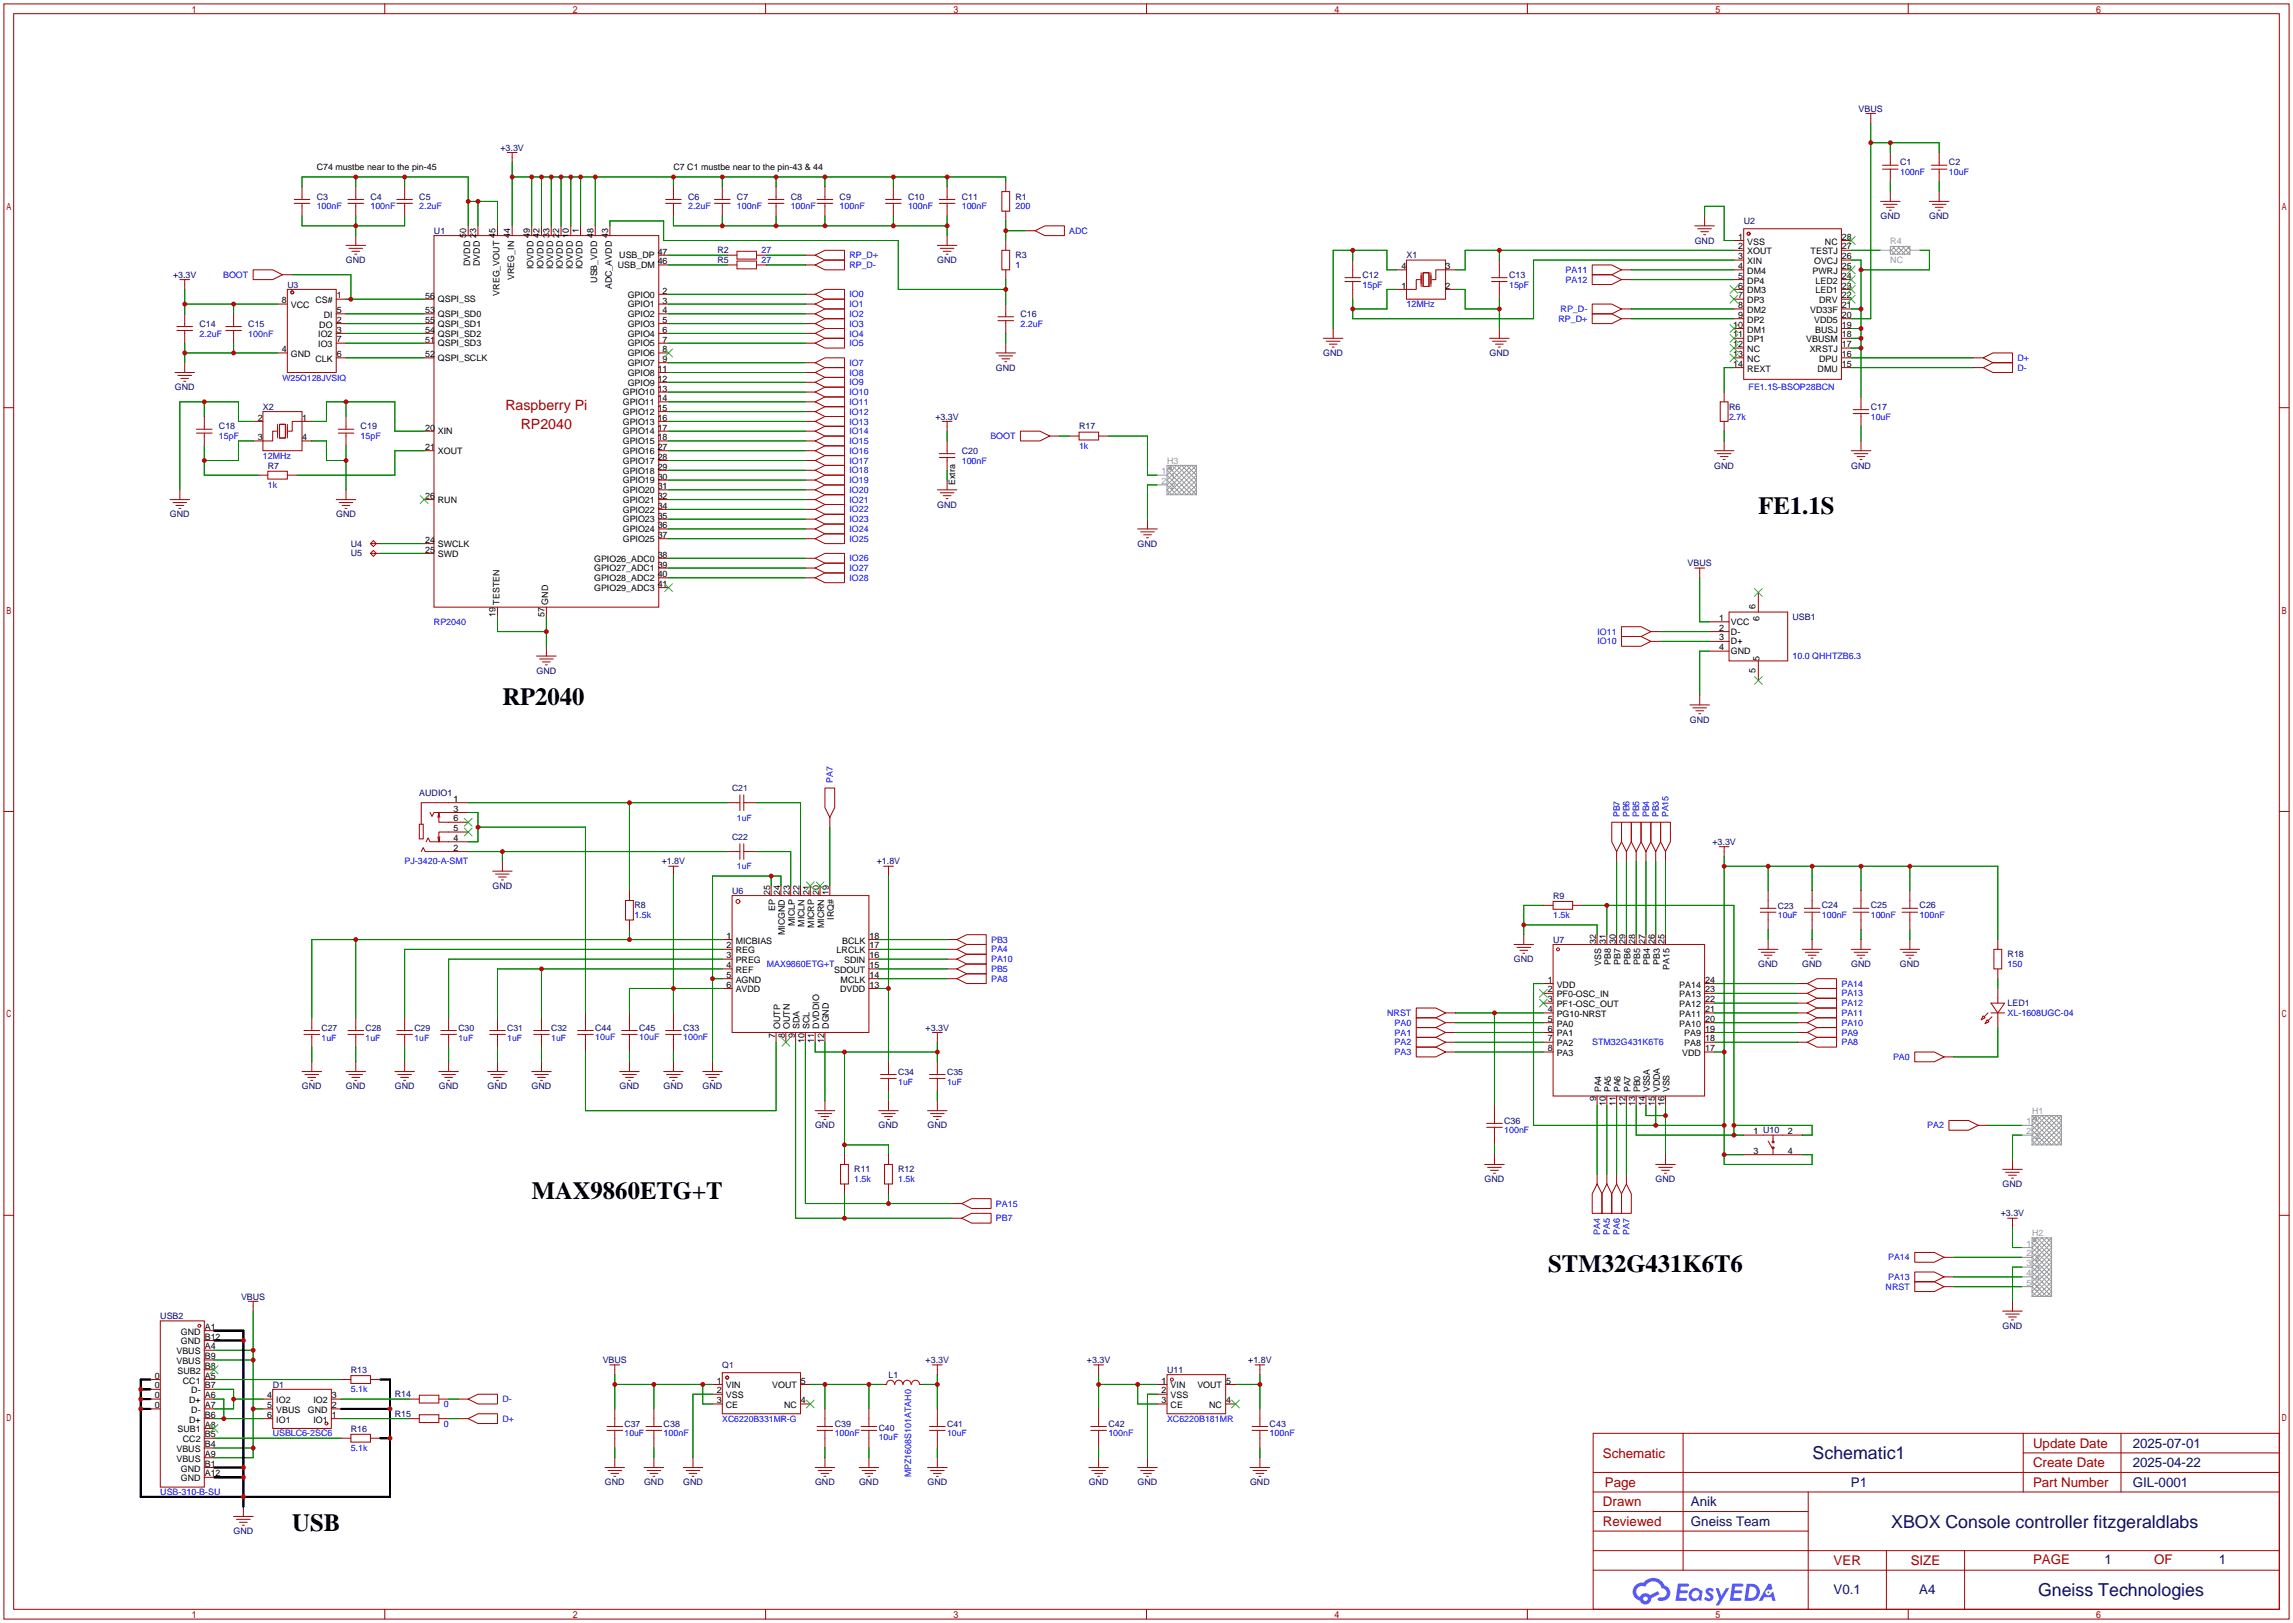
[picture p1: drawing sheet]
<svg xmlns="http://www.w3.org/2000/svg" width="596mm" height="422mm" viewBox="0 0 596 422" stroke-linecap="round" stroke-linejoin="round" font-family="sans-serif">
<defs><g id="words">
<g font-size="6.4">
<text x="456.9" y="133.6">FE1.1S</text>
<text x="130.6" y="183.1">RP2040</text>
<text x="138.2" y="311.4">MAX9860ETG+T</text>
<text x="402.3" y="330.4">STM32G431K6T6</text>
<text x="75.9" y="397.7">USB</text>
</g>
<g font-size="4.6" fill="#000080">
<text x="471" y="379.1">Schematic1</text>
<text x="491.5" y="396.8">XBOX Console controller fitzgeraldlabs</text>
<text x="529.6" y="414.6">Gneiss Technologies</text>
</g>
<g font-size="3.7" fill="#a00000">
<text x="131.3" y="106.4">Raspberry Pi</text>
<text x="135.3" y="111.5">RP2040</text>
</g>
<g font-size="3.5" fill="#a00000">
<text x="528.3" y="376.1">Update Date</text>
<text x="416.6" y="378.7">Schematic</text>
<text x="528.3" y="381.2">Create Date</text>
<text x="417.1" y="386.3">Page</text>
<text x="528.3" y="386.3">Part Number</text>
<text x="416.6" y="391.4">Drawn</text>
<text x="416.6" y="396.4">Reviewed</text>
<text x="476.5" y="406.6">VER</text>
<text x="496.5" y="406.6">SIZE</text>
<text x="528.3" y="406.3">PAGE</text>
<text x="559.8" y="406.3">OF</text>
</g>
<g font-size="3.5" fill="#000080">
<text x="554.2" y="376.1">2025-07-01</text>
<text x="554.2" y="381.2">2025-04-22</text>
<text x="481" y="386.3">P1</text>
<text x="554.2" y="386.3">GIL-0001</text>
<text x="439.4" y="391.4">Anik</text>
<text x="439.4" y="396.4">Gneiss Team</text>
<text x="546.9" y="406.3">1</text>
<text x="576.6" y="406.3">1</text>
<text x="476.5" y="414.2">V0.1</text>
<text x="498.8" y="414.2">A4</text>
</g>
<g font-size="2.3" fill="#000080">
<text x="483" y="29">VBUS</text>
<text x="130" y="39.2">+3.3V</text>
<text x="493.8" y="43">C1</text>
<text x="506.5" y="43">C2</text>
<text x="82.3" y="51.9">C3</text>
<text x="96.3" y="51.9">C4</text>
<text x="109" y="51.9">C5</text>
<text x="178.8" y="51.9">C6</text>
<text x="191.5" y="51.9">C7</text>
<text x="205.5" y="51.9">C8</text>
<text x="218.2" y="51.9">C9</text>
<text x="236" y="51.9">C10</text>
<text x="249.9" y="51.9">C11</text>
<text x="263.9" y="51.9">R1</text>
<text x="453.1" y="58.2">U2</text>
<text x="488.7" y="56.9">GND</text>
<text x="501.4" y="56.9">GND</text>
<text x="112.8" y="60.8">U1</text>
<text x="186.4" y="65.8">R2</text>
<text x="440.4" y="63.3">GND</text>
<text x="89.9" y="68.4">GND</text>
<text x="186.4" y="68.4">R5</text>
<text x="243.6" y="68.4">GND</text>
<text x="263.9" y="67.1">R3</text>
<text x="365.5" y="67.1">X1</text>
<text x="45" y="72.2">+3.3V</text>
<text x="354.1" y="72.2">C12</text>
<text x="392.2" y="72.2">C13</text>
<text x="265.2" y="82.3">C16</text>
<text x="51.8" y="84.9">C14</text>
<text x="64.5" y="84.9">C15</text>
<text x="343.9" y="92.5">GND</text>
<text x="387.1" y="92.5">GND</text>
<text x="45.4" y="101.4">GND</text>
<text x="258.8" y="96.3">GND</text>
<text x="68.3" y="106.5">X2</text>
<text x="449.3" y="106.5">R6</text>
<text x="486.2" y="106.5">C17</text>
<text x="56.9" y="111.6">C18</text>
<text x="93.7" y="111.6">C19</text>
<text x="243.1" y="109">+3.3V</text>
<text x="280.4" y="111.6">R17</text>
<text x="249.9" y="117.9">C20</text>
<text x="69.6" y="121.7">R7</text>
<text x="445.5" y="121.7">GND</text>
<text x="481.1" y="121.7">GND</text>
<text x="243.6" y="131.9">GND</text>
<text x="44.2" y="134.4">GND</text>
<text x="87.4" y="134.4">GND</text>
<text x="91.2" y="142">U4</text>
<text x="295.6" y="142">GND</text>
<text x="91.2" y="144.6">U5</text>
<text x="438.6" y="147.1">VBUS</text>
<text x="465.8" y="161.1">USB1</text>
<text x="139.4" y="175.1">GND</text>
<text x="439.1" y="187.8">GND</text>
<text x="109" y="206.8">AUDIO1</text>
<text x="445" y="219.5">+3.3V</text>
<text x="172" y="224.6">+1.8V</text>
<text x="227.8" y="224.6">+1.8V</text>
<text x="128" y="230.9">GND</text>
<text x="190.2" y="232.2">U6</text>
<text x="403.6" y="233.5">R9</text>
<text x="164.8" y="236">R8</text>
<text x="473.5" y="236">C24</text>
<text x="486.2" y="236">C25</text>
<text x="498.9" y="236">C26</text>
<text x="403.6" y="244.9">U7</text>
<text x="393.4" y="250">GND</text>
<text x="456.9" y="251.3">GND</text>
<text x="468.4" y="251.3">GND</text>
<text x="481.1" y="251.3">GND</text>
<text x="493.8" y="251.3">GND</text>
<text x="521.7" y="248.7">R18</text>
<text x="521.7" y="261.4">LED1</text>
<text x="154.7" y="267.8">C44</text>
<text x="166.1" y="267.8">C45</text>
<text x="177.5" y="267.8">C33</text>
<text x="240.5" y="267.8">+3.3V</text>
<text x="78.5" y="283">GND</text>
<text x="89.9" y="283">GND</text>
<text x="102.6" y="283">GND</text>
<text x="114" y="283">GND</text>
<text x="126.7" y="283">GND</text>
<text x="138.2" y="283">GND</text>
<text x="161" y="283">GND</text>
<text x="172.4" y="283">GND</text>
<text x="182.6" y="283">GND</text>
<text x="211.8" y="293.2">GND</text>
<text x="228.3" y="293.2">GND</text>
<text x="241" y="293.2">GND</text>
<text x="390.9" y="291.9">C36</text>
<text x="222" y="304.6">R11</text>
<text x="233.4" y="304.6">R12</text>
<text x="385.8" y="307.1">GND</text>
<text x="430.3" y="307.1">GND</text>
<text x="520.4" y="308.4">GND</text>
<text x="519.9" y="316">+3.3V</text>
<text x="62.6" y="337.6">VBUS</text>
<text x="41.7" y="342.7">USB2</text>
<text x="520.4" y="345.2">GND</text>
<text x="91.2" y="356.7">R13</text>
<text x="156.6" y="354.1">VBUS</text>
<text x="230.9" y="357.9">L1</text>
<text x="240.5" y="354.1">+3.3V</text>
<text x="282.4" y="354.1">+3.3V</text>
<text x="303.3" y="356.7">U11</text>
<text x="324.4" y="354.1">+1.8V</text>
<text x="70.9" y="360.5">D1</text>
<text x="102.6" y="363">R14</text>
<text x="91.2" y="371.9">R16</text>
<text x="102.6" y="368.1">R15</text>
<text x="172.5" y="370.6">C38</text>
<text x="216.9" y="370.6">C39</text>
<text x="288" y="370.6">C42</text>
<text x="329.9" y="370.6">C43</text>
<text x="157.2" y="385.9">GND</text>
<text x="167.4" y="385.9">GND</text>
<text x="177.5" y="385.9">GND</text>
<text x="211.8" y="385.9">GND</text>
<text x="223.2" y="385.9">GND</text>
<text x="241" y="385.9">GND</text>
<text x="282.9" y="385.9">GND</text>
<text x="295.6" y="385.9">GND</text>
<text x="324.8" y="385.9">GND</text>
<text x="60.7" y="398.6">GND</text>
</g>
<g font-size="2.3">
<text x="82.3" y="44.2">C74 mustbe near to the pin-45</text>
<text x="175" y="44.2">C7 C1 mustbe near to the pin-43 &amp; 44</text>
<text x="121.2" y="61.9" transform="rotate(-90 121.2 61.9)">50</text>
<text x="123.7" y="61.9" transform="rotate(-90 123.7 61.9)">23</text>
<text x="128.8" y="61.9" transform="rotate(-90 128.8 61.9)">45</text>
<text x="132.6" y="61.9" transform="rotate(-90 132.6 61.9)">44</text>
<text x="137.7" y="61.9" transform="rotate(-90 137.7 61.9)">49</text>
<text x="140.2" y="61.9" transform="rotate(-90 140.2 61.9)">42</text>
<text x="142.8" y="61.9" transform="rotate(-90 142.8 61.9)">33</text>
<text x="145.3" y="61.9" transform="rotate(-90 145.3 61.9)">22</text>
<text x="147.8" y="61.9" transform="rotate(-90 147.8 61.9)">10</text>
<text x="150.4" y="60.6" transform="rotate(-90 150.4 60.6)">1</text>
<text x="154.2" y="61.9" transform="rotate(-90 154.2 61.9)">48</text>
<text x="158" y="61.9" transform="rotate(-90 158 61.9)">43</text>
<text x="451.7" y="62.3">1</text>
<text x="451.7" y="64.8">2</text>
<text x="454.1" y="63.5">VSS</text>
<text x="474.3" y="63.5">NC</text>
<text x="478.7" y="64.8">27</text>
<text x="478.7" y="62.3">28</text>
<text x="122.2" y="69.1" transform="rotate(-90 122.2 69.1)">DVDD</text>
<text x="124.7" y="69.1" transform="rotate(-90 124.7 69.1)">DVDD</text>
<text x="138.7" y="69.9" transform="rotate(-90 138.7 69.9)">IOVDD</text>
<text x="141.2" y="69.9" transform="rotate(-90 141.2 69.9)">IOVDD</text>
<text x="143.7" y="69.9" transform="rotate(-90 143.7 69.9)">IOVDD</text>
<text x="146.3" y="69.9" transform="rotate(-90 146.3 69.9)">IOVDD</text>
<text x="148.8" y="69.9" transform="rotate(-90 148.8 69.9)">IOVDD</text>
<text x="151.4" y="69.9" transform="rotate(-90 151.4 69.9)">IOVDD</text>
<text x="160.6" y="69.7">USB_DM</text>
<text x="160.9" y="67.1">USB_DP</text>
<text x="170.9" y="66.2">47</text>
<text x="170.9" y="68.7">46</text>
<text x="364.2" y="69.9">4</text>
<text x="375.7" y="69.9">3</text>
<text x="451.7" y="67.3">3</text>
<text x="451.7" y="69.9">4</text>
<text x="454.1" y="66.1">XOUT</text>
<text x="454.1" y="68.6">XIN</text>
<text x="454.1" y="71.1">DM4</text>
<text x="470.5" y="66.1">TESTJ</text>
<text x="471.1" y="71.1">PWRJ</text>
<text x="471.4" y="68.6">OVCJ</text>
<text x="478.7" y="69.9">25</text>
<text x="478.7" y="67.3">26</text>
<text x="87.5" y="77.5">1</text>
<text x="110.5" y="77.6">56</text>
<text x="129.8" y="76.8" transform="rotate(-90 129.8 76.8)">VREG_VOUT</text>
<text x="133.6" y="72.7" transform="rotate(-90 133.6 72.7)">VREG_IN</text>
<text x="155.2" y="73.5" transform="rotate(-90 155.2 73.5)">USB_VDD</text>
<text x="159" y="75.2" transform="rotate(-90 159 75.2)">ADC_AVDD</text>
<text x="163.1" y="77.3">GPIO0</text>
<text x="172.2" y="76.3">2</text>
<text x="364.2" y="75">1</text>
<text x="375.7" y="75">2</text>
<text x="451.7" y="72.4">5</text>
<text x="451.7" y="75">6</text>
<text x="451.7" y="77.5">7</text>
<text x="454.1" y="73.7">DP4</text>
<text x="454.1" y="76.2">DM3</text>
<text x="471.8" y="76.2">LED1</text>
<text x="471.8" y="73.7">LED2</text>
<text x="478.7" y="77.5">22</text>
<text x="478.7" y="75">23</text>
<text x="478.7" y="72.4">24</text>
<text x="73.3" y="78.8">8</text>
<text x="75.6" y="80">VCC</text>
<text x="81.9" y="78.8">CS#</text>
<text x="84.1" y="82.6">DI</text>
<text x="87.5" y="83.8">2</text>
<text x="87.5" y="81.3">5</text>
<text x="110.5" y="83.9">55</text>
<text x="110.5" y="81.4">53</text>
<text x="113.8" y="78.6">QSPI_SS</text>
<text x="113.8" y="82.4">QSPI_SD0</text>
<text x="163.1" y="82.4">GPIO2</text>
<text x="163.1" y="79.8">GPIO1</text>
<text x="172.2" y="83.9">5</text>
<text x="172.2" y="81.4">4</text>
<text x="172.2" y="78.9">3</text>
<text x="451.7" y="80">8</text>
<text x="451.7" y="82.6">9</text>
<text x="454.1" y="78.8">DP3</text>
<text x="454.1" y="81.3">DM2</text>
<text x="454.1" y="83.8">DP2</text>
<text x="470.4" y="81.3">VD33F</text>
<text x="471.4" y="83.8">VDD5</text>
<text x="472.7" y="78.8">DRV</text>
<text x="478.7" y="82.6">20</text>
<text x="478.7" y="80">21</text>
<text x="82.7" y="87.7">IO2</text>
<text x="83" y="85.1">DO</text>
<text x="87.5" y="86.4">3</text>
<text x="87.5" y="88.9">7</text>
<text x="110.5" y="86.5">54</text>
<text x="110.5" y="89">51</text>
<text x="113.8" y="84.9">QSPI_SD1</text>
<text x="113.8" y="87.5">QSPI_SD2</text>
<text x="163.1" y="87.5">GPIO4</text>
<text x="163.1" y="84.9">GPIO3</text>
<text x="172.2" y="89">7</text>
<text x="172.2" y="86.5">6</text>
<text x="450.4" y="85.1">10</text>
<text x="450.4" y="87.7">11</text>
<text x="454.1" y="86.4">DM1</text>
<text x="454.1" y="88.9">DP1</text>
<text x="469.4" y="88.9">VBUSM</text>
<text x="471.7" y="86.4">BUSJ</text>
<text x="478.7" y="87.7">18</text>
<text x="478.7" y="85.1">19</text>
<text x="73.3" y="91.5">4</text>
<text x="75.6" y="92.7">GND</text>
<text x="81.9" y="94">CLK</text>
<text x="82.7" y="90.2">IO3</text>
<text x="87.5" y="92.7">6</text>
<text x="110.5" y="92.8">52</text>
<text x="113.8" y="93.8">QSPI_SCLK</text>
<text x="113.8" y="90">QSPI_SD3</text>
<text x="163.1" y="95.1">GPIO7</text>
<text x="163.1" y="92.5">GPIO6</text>
<text x="163.1" y="90">GPIO5</text>
<text x="172.2" y="94.1">9</text>
<text x="172.2" y="91.6">8</text>
<text x="450.4" y="90.2">12</text>
<text x="450.4" y="92.7">13</text>
<text x="450.4" y="95.3">14</text>
<text x="454.1" y="91.5">NC</text>
<text x="454.1" y="94">NC</text>
<text x="470.3" y="91.5">XRSTJ</text>
<text x="472.7" y="94">DPU</text>
<text x="478.7" y="95.3">15</text>
<text x="478.7" y="92.7">16</text>
<text x="478.7" y="90.2">17</text>
<text x="163.1" y="100.2">GPIO9</text>
<text x="163.1" y="97.6">GPIO8</text>
<text x="170.9" y="101.7">13</text>
<text x="170.9" y="99.2">12</text>
<text x="170.9" y="96.6">11</text>
<text x="454.1" y="96.5">REXT</text>
<text x="472.3" y="96.5">DMU</text>
<text x="161.8" y="107.8">GPIO12</text>
<text x="161.8" y="105.2">GPIO11</text>
<text x="161.8" y="102.7">GPIO10</text>
<text x="170.9" y="106.8">15</text>
<text x="170.9" y="104.3">14</text>
<text x="67" y="109.2">2</text>
<text x="78.5" y="109.2">1</text>
<text x="110.5" y="111.9">20</text>
<text x="113.8" y="112.9">XIN</text>
<text x="161.8" y="112.9">GPIO14</text>
<text x="161.8" y="110.3">GPIO13</text>
<text x="170.9" y="111.9">17</text>
<text x="170.9" y="109.3">16</text>
<text x="67" y="114.3">3</text>
<text x="78.5" y="114.3">4</text>
<text x="110.5" y="117">21</text>
<text x="113.8" y="117.9">XOUT</text>
<text x="161.8" y="117.9">GPIO16</text>
<text x="161.8" y="115.4">GPIO15</text>
<text x="170.9" y="119.5">28</text>
<text x="170.9" y="117">27</text>
<text x="170.9" y="114.4">18</text>
<text x="161.8" y="125.6">GPIO19</text>
<text x="161.8" y="123">GPIO18</text>
<text x="161.8" y="120.5">GPIO17</text>
<text x="170.9" y="124.6">30</text>
<text x="170.9" y="122">29</text>
<text x="248.2" y="126" transform="rotate(-90 248.2 126)">Extra</text>
<text x="110.5" y="129.7">26</text>
<text x="113.8" y="130.6">RUN</text>
<text x="161.8" y="130.6">GPIO21</text>
<text x="161.8" y="128.1">GPIO20</text>
<text x="170.9" y="129.7">32</text>
<text x="170.9" y="127.1">31</text>
<text x="161.8" y="135.7">GPIO23</text>
<text x="161.8" y="133.2">GPIO22</text>
<text x="170.9" y="137.3">36</text>
<text x="170.9" y="134.7">35</text>
<text x="170.9" y="132.2">34</text>
<text x="110.5" y="143.6">25</text>
<text x="110.5" y="141.1">24</text>
<text x="113.8" y="142.1">SWCLK</text>
<text x="161.8" y="140.8">GPIO25</text>
<text x="161.8" y="138.3">GPIO24</text>
<text x="170.9" y="139.8">37</text>
<text x="113.8" y="144.6">SWD</text>
<text x="154.4" y="148.4">GPIO27_ADC1</text>
<text x="154.4" y="145.9">GPIO26_ADC0</text>
<text x="170.9" y="150">40</text>
<text x="170.9" y="147.4">39</text>
<text x="170.9" y="144.9">38</text>
<text x="154.4" y="153.5">GPIO29_ADC3</text>
<text x="154.4" y="151">GPIO28_ADC2</text>
<text x="170.9" y="152.5">41</text>
<text x="128.8" y="160.4" transform="rotate(-90 128.8 160.4)">19</text>
<text x="129.8" y="157.1" transform="rotate(-90 129.8 157.1)">TESTEN</text>
<text x="141.5" y="160.4" transform="rotate(-90 141.5 160.4)">57</text>
<text x="142.5" y="157.1" transform="rotate(-90 142.5 157.1)">GND</text>
<text x="446.8" y="161.3">1</text>
<text x="456.2" y="158.2" transform="rotate(-90 456.2 158.2)">6</text>
<text x="457.2" y="161.3" transform="rotate(-90 457.2 161.3)">6</text>
<text x="446.8" y="166.4">3</text>
<text x="446.8" y="163.9">2</text>
<text x="449.8" y="167.4">D+</text>
<text x="449.8" y="164.9">D-</text>
<text x="449.8" y="162.3">VCC</text>
<text x="446.8" y="168.9">4</text>
<text x="449.8" y="170">GND</text>
<text x="457.2" y="171.7" transform="rotate(-90 457.2 171.7)">5</text>
<text x="456.2" y="174.7" transform="rotate(-90 456.2 174.7)">5</text>
<text x="117.9" y="208.3">1</text>
<text x="117.9" y="213.4">6</text>
<text x="117.9" y="210.8">3</text>
<text x="117.9" y="215.9">5</text>
<text x="117.9" y="218.5">4</text>
<text x="117.9" y="221">2</text>
<text x="200.2" y="232.5" transform="rotate(-90 200.2 232.5)">25</text>
<text x="202.7" y="232.5" transform="rotate(-90 202.7 232.5)">24</text>
<text x="205.3" y="232.5" transform="rotate(-90 205.3 232.5)">23</text>
<text x="207.8" y="232.5" transform="rotate(-90 207.8 232.5)">22</text>
<text x="210.3" y="232.5" transform="rotate(-90 210.3 232.5)">21</text>
<text x="212.9" y="232.5" transform="rotate(-90 212.9 232.5)">20</text>
<text x="215.4" y="232.5" transform="rotate(-90 215.4 232.5)">19</text>
<text x="201.4" y="236.7" transform="rotate(-90 201.4 236.7)">EP</text>
<text x="216.7" y="239" transform="rotate(-90 216.7 239)">IRQ#</text>
<text x="188.8" y="243.9">1</text>
<text x="191.2" y="245.1">MICBIAS</text>
<text x="204" y="243" transform="rotate(-90 204 243)">MICGND</text>
<text x="206.5" y="240.7" transform="rotate(-90 206.5 240.7)">MICLP</text>
<text x="209.1" y="240.8" transform="rotate(-90 209.1 240.8)">MICLN</text>
<text x="211.6" y="241" transform="rotate(-90 211.6 241)">MICRP</text>
<text x="214.1" y="241.2" transform="rotate(-90 214.1 241.2)">MICRN</text>
<text x="218.8" y="245.1">BCLK</text>
<text x="225.9" y="243.9">18</text>
<text x="414.8" y="245.2" transform="rotate(-90 414.8 245.2)">32</text>
<text x="417.3" y="245.2" transform="rotate(-90 417.3 245.2)">31</text>
<text x="419.9" y="245.2" transform="rotate(-90 419.9 245.2)">30</text>
<text x="422.4" y="245.2" transform="rotate(-90 422.4 245.2)">29</text>
<text x="425" y="245.2" transform="rotate(-90 425 245.2)">28</text>
<text x="427.5" y="245.2" transform="rotate(-90 427.5 245.2)">27</text>
<text x="430" y="245.2" transform="rotate(-90 430 245.2)">26</text>
<text x="432.6" y="245.2" transform="rotate(-90 432.6 245.2)">25</text>
<text x="188.8" y="246.4">2</text>
<text x="188.8" y="248.9">3</text>
<text x="188.8" y="251.5">4</text>
<text x="191.2" y="247.7">REG</text>
<text x="191.2" y="250.2">PREG</text>
<text x="217.4" y="247.7">LRCLK</text>
<text x="219.4" y="250.2">SDIN</text>
<text x="225.9" y="251.5">15</text>
<text x="225.9" y="248.9">16</text>
<text x="225.9" y="246.4">17</text>
<text x="416.1" y="250.9" transform="rotate(-90 416.1 250.9)">VSS</text>
<text x="418.6" y="250.7" transform="rotate(-90 418.6 250.7)">PB8</text>
<text x="421.2" y="250.7" transform="rotate(-90 421.2 250.7)">PB7</text>
<text x="423.7" y="250.7" transform="rotate(-90 423.7 250.7)">PB6</text>
<text x="426.2" y="250.7" transform="rotate(-90 426.2 250.7)">PB5</text>
<text x="428.8" y="250.7" transform="rotate(-90 428.8 250.7)">PB4</text>
<text x="431.3" y="250.7" transform="rotate(-90 431.3 250.7)">PB3</text>
<text x="433.9" y="252" transform="rotate(-90 433.9 252)">PA15</text>
<text x="188.8" y="254">5</text>
<text x="188.8" y="256.6">6</text>
<text x="191.2" y="252.8">REF</text>
<text x="191.2" y="255.3">AGND</text>
<text x="191.2" y="257.8">AVDD</text>
<text x="216.8" y="252.8">SDOUT</text>
<text x="218.3" y="257.8">DVDD</text>
<text x="218.5" y="255.3">MCLK</text>
<text x="225.9" y="256.6">13</text>
<text x="225.9" y="254">14</text>
<text x="402.2" y="255.3">1</text>
<text x="402.2" y="257.8">2</text>
<text x="404.5" y="256.6">VDD</text>
<text x="436.4" y="256.6">PA14</text>
<text x="443.1" y="257.8">23</text>
<text x="443.1" y="255.3">24</text>
<text x="402.2" y="260.4">3</text>
<text x="402.2" y="262.9">4</text>
<text x="404.5" y="259.1">PF0-OSC_IN</text>
<text x="404.5" y="261.6">PF1-OSC_OUT</text>
<text x="436.4" y="261.6">PA12</text>
<text x="436.4" y="259.1">PA13</text>
<text x="443.1" y="262.9">21</text>
<text x="443.1" y="260.4">22</text>
<text x="201.4" y="269.6" transform="rotate(-90 201.4 269.6)">7</text>
<text x="202.7" y="267.3" transform="rotate(-90 202.7 267.3)">OUTP</text>
<text x="204" y="269.6" transform="rotate(-90 204 269.6)">8</text>
<text x="205.3" y="267.3" transform="rotate(-90 205.3 267.3)">OUTN</text>
<text x="206.5" y="269.6" transform="rotate(-90 206.5 269.6)">9</text>
<text x="207.8" y="267.3" transform="rotate(-90 207.8 267.3)">SDA</text>
<text x="210.3" y="267.3" transform="rotate(-90 210.3 267.3)">SCL</text>
<text x="212.9" y="267.3" transform="rotate(-90 212.9 267.3)">DVDDIO</text>
<text x="215.4" y="267.3" transform="rotate(-90 215.4 267.3)">DGND</text>
<text x="402.2" y="265.5">5</text>
<text x="402.2" y="268">6</text>
<text x="404.5" y="264.2">PG10-NRST</text>
<text x="404.5" y="266.7">PA0</text>
<text x="404.5" y="269.3">PA1</text>
<text x="436.4" y="266.7">PA10</text>
<text x="436.4" y="264.2">PA11</text>
<text x="437.7" y="269.3">PA9</text>
<text x="443.1" y="268">19</text>
<text x="443.1" y="265.5">20</text>
<text x="209.1" y="270.9" transform="rotate(-90 209.1 270.9)">10</text>
<text x="211.6" y="270.9" transform="rotate(-90 211.6 270.9)">11</text>
<text x="214.1" y="270.9" transform="rotate(-90 214.1 270.9)">12</text>
<text x="402.2" y="270.5">7</text>
<text x="402.2" y="273.1">8</text>
<text x="404.5" y="271.8">PA2</text>
<text x="404.5" y="274.3">PA3</text>
<text x="437.2" y="274.3">VDD</text>
<text x="437.7" y="271.8">PA8</text>
<text x="443.1" y="273.1">17</text>
<text x="443.1" y="270.5">18</text>
<text x="414.8" y="286.1" transform="rotate(-90 414.8 286.1)">9</text>
<text x="416.1" y="283.8" transform="rotate(-90 416.1 283.8)">PA4</text>
<text x="417.3" y="287.4" transform="rotate(-90 417.3 287.4)">10</text>
<text x="418.6" y="283.8" transform="rotate(-90 418.6 283.8)">PA5</text>
<text x="419.9" y="287.4" transform="rotate(-90 419.9 287.4)">11</text>
<text x="421.2" y="283.8" transform="rotate(-90 421.2 283.8)">PA6</text>
<text x="422.4" y="287.4" transform="rotate(-90 422.4 287.4)">12</text>
<text x="423.7" y="283.8" transform="rotate(-90 423.7 283.8)">PA7</text>
<text x="425" y="287.4" transform="rotate(-90 425 287.4)">13</text>
<text x="426.2" y="283.8" transform="rotate(-90 426.2 283.8)">PB0</text>
<text x="427.5" y="287.4" transform="rotate(-90 427.5 287.4)">14</text>
<text x="428.8" y="283.8" transform="rotate(-90 428.8 283.8)">VSSA</text>
<text x="430" y="287.4" transform="rotate(-90 430 287.4)">15</text>
<text x="431.3" y="283.8" transform="rotate(-90 431.3 283.8)">VDDA</text>
<text x="432.6" y="287.4" transform="rotate(-90 432.6 287.4)">16</text>
<text x="433.9" y="283.8" transform="rotate(-90 433.9 283.8)">VSS</text>
<text x="455.7" y="294.7">1 U10</text>
<text x="455.7" y="299.7">3</text>
<text x="464.6" y="294.7">2</text>
<text x="464.6" y="299.7">4</text>
<text x="47" y="346.7">GND</text>
<text x="53.2" y="345.5">A1</text>
<text x="45.9" y="351.8">VBUS</text>
<text x="47" y="349.3">GND</text>
<text x="53.2" y="348">B12</text>
<text x="53.2" y="353.1">B9</text>
<text x="53.2" y="350.5">A4</text>
<text x="40.2" y="358.2">0</text>
<text x="45.9" y="354.4">VBUS</text>
<text x="46.1" y="356.9">SUB2</text>
<text x="47.5" y="359.4">CC1</text>
<text x="53.2" y="358.2">A5</text>
<text x="53.2" y="355.6">B8</text>
<text x="186.3" y="359.4">1</text>
<text x="208.2" y="359.4">5</text>
<text x="301.9" y="359.4">1</text>
<text x="318.6" y="359.4">5</text>
<text x="40.2" y="360.7">0</text>
<text x="40.2" y="363.2">0</text>
<text x="40.2" y="365.8">0</text>
<text x="49.1" y="364.5">D+</text>
<text x="49.7" y="362">D-</text>
<text x="53.2" y="360.7">B7</text>
<text x="53.2" y="363.2">A6</text>
<text x="53.2" y="365.8">A7</text>
<text x="69.5" y="363.2">4</text>
<text x="69.5" y="365.8">5</text>
<text x="71.8" y="364.5">IO2</text>
<text x="81.4" y="364.5">IO2</text>
<text x="86.2" y="365.8">2</text>
<text x="86.2" y="363.2">3</text>
<text x="186.3" y="362">2</text>
<text x="186.3" y="364.5">3</text>
<text x="188.6" y="360.7">VIN</text>
<text x="188.6" y="363.2">VSS</text>
<text x="188.6" y="365.8">CE</text>
<text x="200.7" y="360.7">VOUT</text>
<text x="203.8" y="365.8">NC</text>
<text x="208.2" y="364.5">4</text>
<text x="301.9" y="364.5">3</text>
<text x="301.9" y="362">2</text>
<text x="304.2" y="365.8">CE</text>
<text x="304.2" y="363.2">VSS</text>
<text x="304.2" y="360.7">VIN</text>
<text x="311.2" y="360.7">VOUT</text>
<text x="314.2" y="365.8">NC</text>
<text x="318.6" y="364.5">4</text>
<text x="49.1" y="369.6">D+</text>
<text x="49.7" y="367.1">D-</text>
<text x="53.2" y="368.3">B6</text>
<text x="53.2" y="370.9">A8</text>
<text x="69.5" y="368.3">6</text>
<text x="71.8" y="367.1">VBUS</text>
<text x="71.8" y="369.6">IO1</text>
<text x="80" y="367.1">GND</text>
<text x="81.4" y="369.6">IO1</text>
<text x="86.2" y="368.3">1</text>
<text x="45.9" y="377.2">VBUS</text>
<text x="46.1" y="372.1">SUB1</text>
<text x="47.5" y="374.7">CC2</text>
<text x="53.2" y="373.4">B5</text>
<text x="53.2" y="375.9">B4</text>
<text x="45.9" y="379.8">VBUS</text>
<text x="47" y="382.3">GND</text>
<text x="53.2" y="378.5">A9</text>
<text x="53.2" y="383.6">A12</text>
<text x="53.2" y="381">B1</text>
<text x="47" y="384.8">GND</text>
</g>
<g font-size="2.3" fill="#00f">
<text x="493.8" y="45.5">100nF</text>
<text x="506.5" y="45.5">10uF</text>
<text x="82.3" y="54.4">100nF</text>
<text x="96.3" y="54.4">100nF</text>
<text x="109" y="54.4">2.2uF</text>
<text x="178.8" y="54.4">2.2uF</text>
<text x="191.5" y="54.4">100nF</text>
<text x="205.5" y="54.4">100nF</text>
<text x="218.2" y="54.4">100nF</text>
<text x="236" y="54.4">100nF</text>
<text x="249.9" y="54.4">100nF</text>
<text x="263.9" y="54.4">200</text>
<text x="197.9" y="65.8">27</text>
<text x="277.9" y="60.8">ADC</text>
<text x="197.9" y="68.4">27</text>
<text x="220.7" y="67.1">RP_D+</text>
<text x="220.7" y="69.6">RP_D-</text>
<text x="263.9" y="69.6">1</text>
<text x="406.8" y="70.9">PA11</text>
<text x="58" y="72.2">BOOT</text>
<text x="220.7" y="77.3">IO0</text>
<text x="354.1" y="74.7">15pF</text>
<text x="392.2" y="74.7">15pF</text>
<text x="406.8" y="73.5">PA12</text>
<text x="220.7" y="82.3">IO2</text>
<text x="220.7" y="79.8">IO1</text>
<text x="365.5" y="79.8">12MHz</text>
<text x="405" y="83.6">RP_D+</text>
<text x="405.6" y="81.1">RP_D-</text>
<text x="51.8" y="87.4">2.2uF</text>
<text x="64.5" y="87.4">100nF</text>
<text x="220.7" y="84.9">IO3</text>
<text x="220.7" y="87.4">IO4</text>
<text x="220.7" y="90">IO5</text>
<text x="265.2" y="84.9">2.2uF</text>
<text x="220.7" y="95">IO7</text>
<text x="524.3" y="93.8">D+</text>
<text x="220.7" y="97.6">IO8</text>
<text x="220.7" y="100.1">IO9</text>
<text x="454.4" y="101.4">FE1.1S-BSOP28BCN</text>
<text x="524.3" y="96.3">D-</text>
<text x="220.7" y="102.7">IO10</text>
<text x="220.7" y="105.2">IO11</text>
<text x="220.7" y="107.7">IO12</text>
<text x="220.7" y="110.3">IO13</text>
<text x="220.7" y="112.8">IO14</text>
<text x="449.3" y="109">2.7k</text>
<text x="486.2" y="109">10uF</text>
<text x="56.9" y="114.1">15pF</text>
<text x="68.3" y="119.2">12MHz</text>
<text x="93.7" y="114.1">15pF</text>
<text x="220.7" y="115.4">IO15</text>
<text x="220.7" y="117.9">IO16</text>
<text x="257.4" y="114.1">BOOT</text>
<text x="280.4" y="116.6">1k</text>
<text x="220.7" y="120.4">IO17</text>
<text x="220.7" y="123">IO18</text>
<text x="220.7" y="125.5">IO19</text>
<text x="249.9" y="120.4">100nF</text>
<text x="69.6" y="126.8">1k</text>
<text x="220.7" y="130.6">IO21</text>
<text x="220.7" y="128.1">IO20</text>
<text x="220.7" y="135.7">IO23</text>
<text x="220.7" y="133.1">IO22</text>
<text x="220.7" y="138.2">IO24</text>
<text x="220.7" y="140.8">IO25</text>
<text x="220.7" y="145.8">IO26</text>
<text x="220.7" y="148.4">IO27</text>
<text x="220.7" y="150.9">IO28</text>
<text x="112.8" y="162.4">RP2040</text>
<text x="415.1" y="167.4">IO10</text>
<text x="415.1" y="164.9">IO11</text>
<text x="465.8" y="171.2">10.0 QHHTZB6.3</text>
<text x="216.5" y="203.5" transform="rotate(-90 216.5 203.5)">PA7</text>
<text x="420.9" y="212.3" transform="rotate(-90 420.9 212.3)">PB7</text>
<text x="423.5" y="212.3" transform="rotate(-90 423.5 212.3)">PB6</text>
<text x="426" y="212.3" transform="rotate(-90 426 212.3)">PB5</text>
<text x="428.5" y="212.3" transform="rotate(-90 428.5 212.3)">PB4</text>
<text x="431.1" y="212.3" transform="rotate(-90 431.1 212.3)">PB3</text>
<text x="433.6" y="212.3" transform="rotate(-90 433.6 212.3)">PA15</text>
<text x="105.2" y="224.6">PJ-3420-A-SMT</text>
<text x="164.8" y="238.6">1.5k</text>
<text x="403.6" y="238.6">1.5k</text>
<text x="473.5" y="238.6">100nF</text>
<text x="486.2" y="238.6">100nF</text>
<text x="498.9" y="238.6">100nF</text>
<text x="257.6" y="244.9">PB3</text>
<text x="199.3" y="251.3">MAX9860ETG+T</text>
<text x="257.6" y="247.4">PA4</text>
<text x="257.6" y="250">PA10</text>
<text x="521.7" y="251.3">150</text>
<text x="257.6" y="255.1">PA8</text>
<text x="257.6" y="252.5">PB5</text>
<text x="478.5" y="256.3">PA14</text>
<text x="360.5" y="264">NRST</text>
<text x="478.5" y="264">PA11</text>
<text x="478.5" y="261.4">PA12</text>
<text x="478.5" y="258.9">PA13</text>
<text x="521.7" y="264">XL-1608UGC-04</text>
<text x="362.4" y="266.5">PA0</text>
<text x="362.4" y="269">PA1</text>
<text x="478.5" y="269">PA9</text>
<text x="478.5" y="266.5">PA10</text>
<text x="154.7" y="270.3">10uF</text>
<text x="166.1" y="270.3">10uF</text>
<text x="177.5" y="270.3">100nF</text>
<text x="362.4" y="271.6">PA2</text>
<text x="362.4" y="274.1">PA3</text>
<text x="413.8" y="271.6">STM32G431K6T6</text>
<text x="478.5" y="271.6">PA8</text>
<text x="492" y="275.4">PA0</text>
<text x="500.8" y="293.2">PA2</text>
<text x="390.9" y="294.4">100nF</text>
<text x="222" y="307.1">1.5k</text>
<text x="233.4" y="307.1">1.5k</text>
<text x="258.8" y="317.3">PB7</text>
<text x="258.8" y="313.5">PA15</text>
<text x="415.8" y="320.8" transform="rotate(-90 415.8 320.8)">PA4</text>
<text x="418.4" y="320.8" transform="rotate(-90 418.4 320.8)">PA5</text>
<text x="420.9" y="320.8" transform="rotate(-90 420.9 320.8)">PA6</text>
<text x="423.5" y="320.8" transform="rotate(-90 423.5 320.8)">PA7</text>
<text x="490.7" y="327.5">PA14</text>
<text x="490" y="335.1">NRST</text>
<text x="490.7" y="332.5">PA13</text>
<text x="91.2" y="361.7">5.1k</text>
<text x="115.3" y="365.6">0</text>
<text x="130.6" y="364.3">D-</text>
<text x="115.3" y="370.6">0</text>
<text x="130.6" y="369.4">D+</text>
<text x="303.3" y="369.4">XC6220B181MR</text>
<text x="70.9" y="373.2">USBLC6-2SC6</text>
<text x="91.2" y="377">5.1k</text>
<text x="172.5" y="373.2">100nF</text>
<text x="216.9" y="373.2">100nF</text>
<text x="288" y="373.2">100nF</text>
<text x="329.9" y="373.2">100nF</text>
<text x="236.8" y="383.8" transform="rotate(-90 236.8 383.8)">MPZ1608S101ATAH0</text>
<text x="41.7" y="388.4">USB-310-B-SU</text>
</g>
<g font-size="2.3" fill="#999">
<text x="491.2" y="63.3">R4</text>
<text x="491.2" y="68.4">NC</text>
<text x="301.9" y="123.2">1</text>
<text x="301.9" y="125.8">2</text>
<text x="303.3" y="120.4">H3</text>
<text x="304.2" y="124.5">1</text>
<text x="304.2" y="127">2</text>
<text x="526.7" y="292.1">1</text>
<text x="528.1" y="289.4">H1</text>
<text x="529" y="293.4">1</text>
<text x="526.7" y="294.7">2</text>
<text x="529" y="295.9">2</text>
<text x="526.7" y="323.9">1</text>
<text x="528.1" y="321.1">H2</text>
<text x="526.7" y="326.4">2</text>
<text x="526.7" y="329">3</text>
<text x="529" y="325.1">1</text>
<text x="529" y="327.7">2</text>
<text x="526.7" y="331.5">4</text>
<text x="526.7" y="334">5</text>
<text x="529" y="330.2">3</text>
<text x="529" y="332.8">4</text>
<text x="529" y="335.3">5</text>
</g>
<g font-size="2.2" fill="#000080">
<text x="74.7" y="74.7">U3</text>
<text x="190.2" y="205.5">C21</text>
<text x="190.2" y="218.2">C22</text>
<text x="462" y="236">C23</text>
<text x="83.6" y="267.8">C27</text>
<text x="95" y="267.8">C28</text>
<text x="107.7" y="267.8">C29</text>
<text x="119.1" y="267.8">C30</text>
<text x="131.8" y="267.8">C31</text>
<text x="143.3" y="267.8">C32</text>
<text x="233.4" y="279.2">C34</text>
<text x="246.1" y="279.2">C35</text>
<text x="187.7" y="355.4">Q1</text>
<text x="162.3" y="370.6">C37</text>
<text x="228.3" y="371.8">C40</text>
<text x="246.1" y="370.6">C41</text>
</g>
<g font-size="2.2" fill="#00f">
<text x="73.4" y="98.9">W25Q128JVSIQ</text>
<text x="191.5" y="213.2">1uF</text>
<text x="191.5" y="225.9">1uF</text>
<text x="462" y="238.6">10uF</text>
<text x="83.6" y="270.3">1uF</text>
<text x="95" y="270.3">1uF</text>
<text x="107.7" y="270.3">1uF</text>
<text x="119.1" y="270.3">1uF</text>
<text x="131.8" y="270.3">1uF</text>
<text x="143.3" y="270.3">1uF</text>
<text x="233.4" y="281.7">1uF</text>
<text x="246.1" y="281.7">1uF</text>
<text x="187.7" y="369.4">XC6220B331MR-G</text>
<text x="162.3" y="373.2">10uF</text>
<text x="228.3" y="374.1">10uF</text>
<text x="246.1" y="373.2">10uF</text>
</g>
</g></defs>
<g fill="none" stroke="#a10000" stroke-width=".26">
<path d="M1 1h593.9v419.6h-593.9zM3.6 3.6h588.7v414.5h-588.7zM100 1v2.6M199 1v2.6M297.9 1v2.6M396.9 1v2.6M495.9 1v2.6M1 105.9h2.6M592.3 105.9h2.6M1 210.8h2.6M592.3 210.8h2.6M1 315.7h2.6"/>
<path d="M592.3 315.7h2.6M414 372.4h178.3v45.7h-178.3zM437.4 372.4v35.5M525.8 372.4v15.2M525.8 377.4h66.5M551.2 372.4v15.2M414 392.7h55.9M414 387.6h178.3M414 397.8h55.9M414 382.5h178.3M469.9 387.6v30.5M100 418.1v2.5"/>
<path d="M199 418.1v2.5M297.9 418.1v2.5M396.9 418.1v2.5M414 407.9h178.3M414 402.8h178.3M490.2 402.8v15.3M495.9 418.1v2.5M510.5 402.8v15.3"/>
</g>
<g fill="#5487ff">
<path d="M443.5 412.8a1.3 1.3 0 0 1 1.9 .2l-.4 .7a.47 .47 0 0 0-.4-.5 .47 .47 0 0 0-.5 .3l.1 .1a1.28 1.28 0 0 1 .8 2.1 1.53 1.53 0 0 1-2.2-.3l.5-.6 .8 .4a.31 .31 0 0 0 .4-.2 .31 .31 0 0 0-.3-.4 1.12 1.12 0 0 1-.7-1.8z"/>
<path d="M445.8 412.6h.8l.7 1.9 1.2-1.9h.9l-2.7 4.5h-.9l1-1.7z"/>
<path d="M436 411.4h2.6a.4 .4 0 0 1 .4 .4 .4 .4 0 0 1-.4 .4h-1.8l-.1 .9h1.6l.3 .2a.4 .4 0 0 1-.4 .6h-1.6l-.2 1.2h1.6a.39 .39 0 0 1 .4 .4 .39 .39 0 0 1-.4 .4h-2.6z"/>
<path d="M450.1 411.4h2.6a.4 .4 0 0 1 .4 .4 .4 .4 0 0 1-.4 .4h-1.8l-.1 .9h1.6l.3 .2a.4 .4 0 0 1-.3 .6h-1.7l-.2 1.2h1.6a.39 .39 0 0 1 .4 .4 .39 .39 0 0 1-.4 .4h-2.6z"/>
<path d="M459.5 411.4h.8l.3 1.4-.6 .3a.75 .75 0 0 0-1.1 .3 .75 .75 0 0 0 .5 1.1 .75 .75 0 0 0 .9-.7l.5-.3 .6 2.4h-.8l-.3-1h-1.8l-.5 1h-1z"/>
<path d="M453.9 411.4l-.6 4.5h1.4a2.27 2.27 0 0 0 2.7-2.3 2.27 2.27 0 0 0-2.7-2.2zM454.7 412.2a1.5 1.5 0 0 1 1.8 1.5 1.5 1.5 0 0 1-1.9 1.4h-.3z"/>
<path d="M439.4 413a1.6 1.6 0 0 0-.4 2.3 1.6 1.6 0 0 0 2.3 .2l.8 .4 .3-2.5-.1-.3h-.5a1.58 1.58 0 0 0-2.4-.1zM440 413.6a.99 .99 0 0 1 1.6 .5 .99 .99 0 0 1-1.3 1.1 .98 .98 0 0 1-.3-1.6z"/>
<path d="M425 411.8a2.37 2.37 0 0 0 1.1 4 1.54 1.54 0 0 0 1.8 1 1.54 1.54 0 0 0 1.2-1.6l2.2-1.1-.5-.7-2 1a1.57 1.57 0 0 0-2.7 .5 1.5 1.5 0 0 1-.7-2.1 1.5 1.5 0 0 1 2.2-.5 2.27 2.27 0 0 1 2.3-1.4 2.27 2.27 0 0 1 2 1.8 1.16 1.16 0 0 1 1.2 1.1 1.16 1.16 0 0 1-1.1 1.2h-.7a.47 .47 0 0 0-.5 .4 .47 .47 0 0 0 .4 .5 2.14 2.14 0 0 0 2.7-1.3 2.14 2.14 0 0 0-1.3-2.7 3.2 3.2 0 0 0-5.5-.8l-1.1 .1zM427 415.4a.6 .6 0 0 1 1.2 0 .6 .6 0 0 1-1.2 0z"/>
<circle cx="459.6" cy="413.7" r=".28"/>
</g>
<g fill="none" stroke="#a10000" stroke-width=".26">
<path d="M131.8 39.6h2.6M133.1 39.6v2.6M484.9 29.5h2.5M486.2 29.5v2.5M491.2 39.6v3.3M503.9 39.6v3.3M76.5 52.8h4M76.5 51.8h4M78.5 48.5v3.3M78.5 52.8v3.3M90.4 52.8h4.1M90.4 51.8h4.1"/>
<path d="M92.5 48.5v3.3M92.5 52.8v3.3M103.1 52.8h4.1M103.1 51.8h4.1M105.2 48.5v3.3M105.2 52.8v3.3M121.7 58.7v2.5M124.2 58.7v2.5M129.3 58.7v2.5M133.1 58.7v2.5M138.2 58.7v2.5M140.7 58.7v2.5"/>
<path d="M143.3 58.7v2.5M145.8 58.7v2.5M148.3 58.7v2.5M150.9 58.7v2.5M154.7 58.7v2.5M158.5 58.7v2.5M173 52.8h4M173 51.8h4M175 48.5v3.3M175 52.8v3.3M185.7 52.8h4M185.7 51.8h4"/>
<path d="M187.7 48.5v3.3M187.7 52.8v3.3M199.6 52.8h4.1M199.6 51.8h4.1M201.7 48.5v3.3M201.7 52.8v3.3M212.3 52.8h4.1M212.3 51.8h4.1M214.4 48.5v3.3M214.4 52.8v3.3M230.1 52.8h4.1M230.1 51.8h4.1"/>
<path d="M232.2 48.5v3.3M232.2 52.8v3.3M244.1 52.8h4.1M244.1 51.8h4.1M246.1 48.5v3.3M246.1 52.8v3.3M260.3 49.8h2.1v5.1h-2.1zM261.4 47.2v2.6M261.4 54.9v2.5M266.4 59.9h2.6M269 59.9l2.5-1.2h5.1v2.5h-5.1zM440.4 58.7h5.1"/>
<path d="M441.2 59.4h3.6M443 56.1v2.6M453.1 59.4h25.4v39.2h-25.4zM488.7 52.3h5.1M489.2 43.9h4.1M489.2 42.9h4.1M489.5 53.1h3.5M490.2 53.8h2.1M491 54.6h.5M491.2 43.9v3.3M491.2 49.8v2.5M501.4 52.3h5.1"/>
<path d="M501.9 43.9h4.1M501.9 42.9h4.1M502.2 53.1h3.5M502.9 53.8h2.1M503.7 54.6h.5M503.9 43.9v3.3M503.9 49.8v2.5M46.7 72.6h2.6M48 72.6v2.6M65.8 70.1h5.1l2.5 1.3-2.5 1.2h-5.1zM72.1 79h2.6M73.4 71.4h2.5"/>
<path d="M74.7 75.2h12.7v21.6h-12.7zM87.4 77.7h2.5M89.9 63.8h5.1M90.7 64.5h3.5M91.4 65.3h2.1M92.2 66h.5M92.5 61.2v2.6M110.2 77.7h2.6M112.8 61.2h58.4v96.5h-58.4zM171.2 66.3h2.5M171.2 68.8h2.5M171.2 79h2.5"/>
<path d="M171.2 76.5h2.5M189 66.3h2.5M189 68.8h2.5M191.5 65.3h5.1v2h-5.1zM191.5 67.8h5.1v2h-5.1zM196.6 66.3h2.5M196.6 68.8h2.5M209.3 66.3h2.5M209.3 68.8h2.5M209.3 79h2.5M209.3 76.5h2.5M211.8 66.3l2.6-1.3h5.1v2.6h-5.1z"/>
<path d="M211.8 68.8l2.6-1.2h5.1v2.5h-5.1zM211.8 76.5l2.6-1.3h5.1v2.5h-5.1zM211.8 79l2.6-1.3h5.1v2.6h-5.1zM243.6 63.8h5.1M244.3 64.5h3.6M245.1 65.3h2M245.9 66h.5M246.1 61.2v2.6M260.3 65h2.1v5.1h-2.1zM261.4 62.5v2.5M261.4 70.1v2.5M261.4 79v3.3"/>
<path d="M349.5 73.2h4.1M349.5 72.1h4.1M351.5 67.6v4.5M351.5 73.2v4.5M363 70.1h2.5M365.5 67.6h10.2v10.1h-10.2zM369.1 72.6h-1.1v2.6h-5M369.3 70.9v3.5M369.8 70.9h1.5v3.5h-1.5zM371.9 70.9v3.5M375.7 75.2h2.5M378.2 70.1h-5.1v2.5h-1"/>
<path d="M387.6 73.2h4.1M387.6 72.1h4.1M389.6 67.6v4.5M389.6 73.2v4.5M413.8 79h5l2.6 1.3-2.6 1.2h-5zM413.8 68.8h5l2.6 1.3-2.6 1.3h-5zM413.8 71.4h5l2.6 1.2-2.6 1.3h-5zM421.4 70.1h2.5M421.4 72.6h2.5M442 60.2h2M442.7 61h.5M450.6 62.5h2.5"/>
<path d="M450.6 65h2.5M450.6 67.6h2.5M450.6 70.1h2.5M450.6 72.6h2.5M450.6 75.2h2.5M450.6 77.7h2.5M478.5 62.5h2.6M478.5 65h2.6M478.5 67.6h2.6M478.5 70.1h2.6M478.5 72.6h2.6M478.5 75.2h2.6"/>
<path d="M478.5 77.7h2.6M45.5 96.8h5M46 85.9h4M46 84.8h4M46.2 97.5h3.6M47 98.3h2M47.8 99.1h.5M48 81.5v3.3M48 85.9v3.3M48 94.2v2.6M58.7 85.9h4M58.7 84.8h4"/>
<path d="M60.7 81.5v3.3M60.7 85.9v3.3M72.1 91.7h2.6M87.4 93h2.5M87.4 89.2h2.5M87.4 86.6h2.5M87.4 84.1h2.5M87.4 81.5h2.5M110.2 93h2.6M110.2 89.2h2.6M110.2 86.6h2.6M110.2 84.1h2.6"/>
<path d="M110.2 81.5h2.6M171.2 94.2h2.5M171.2 91.7h2.5M171.2 89.2h2.5M171.2 86.6h2.5M171.2 84.1h2.5M171.2 81.5h2.5M171.2 99.3h2.5M171.2 96.8h2.5M209.3 94.2h2.5M209.3 89.2h2.5M209.3 86.6h2.5"/>
<path d="M209.3 84.1h2.5M209.3 81.5h2.5M209.3 99.3h2.5M209.3 96.8h2.5M211.8 81.5l2.6-1.2h5.1v2.5h-5.1zM211.8 84.1l2.6-1.3h5.1v2.5h-5.1zM211.8 86.6l2.6-1.3h5.1v2.6h-5.1zM211.8 89.2l2.6-1.3h5.1v2.5h-5.1zM211.8 94.2l2.6-1.2h5.1v2.5h-5.1zM211.8 96.8l2.6-1.3h5.1v2.5h-5.1zM211.8 99.3l2.6-1.3h5.1v2.6h-5.1zM258.8 91.7h5.1"/>
<path d="M259.3 83.3h4.1M259.3 82.3h4.1M259.6 92.5h3.5M260.3 93.2h2.1M261.1 94h.5M261.4 83.3v3.3M261.4 89.2v2.5M343.9 87.9h5.1M344.7 88.6h3.5M345.4 89.4h2.1M346.2 90.2h.5M346.5 85.3v2.6"/>
<path d="M387.1 87.9h5.1M387.9 88.6h3.5M388.6 89.4h2.1M389.4 90.2h.5M389.6 85.3v2.6M413.8 81.5h5l2.6 1.3-2.6 1.3h-5zM421.4 80.3h2.5M421.4 82.8h2.5M450.6 80.3h2.5M450.6 82.8h2.5M450.6 85.3h2.5M450.6 87.9h2.5"/>
<path d="M450.6 90.4h2.5M450.6 93h2.5M450.6 95.5h2.5M478.5 80.3h2.6M478.5 82.8h2.6M478.5 85.3h2.6M478.5 87.9h2.6M478.5 90.4h2.6M478.5 93h2.6M478.5 95.5h2.6M512.8 93h2.6M512.8 95.5h2.6"/>
<path d="M515.4 93l2.5-1.3h5.1v2.5h-5.1zM515.4 95.5l2.5-1.3h5.1v2.6h-5.1zM51.1 112.5h4M51.1 111.5h4M53.1 108.2v3.3M53.1 112.5v3.3M65.8 109.5h2.5M68.3 106.9h10.2v10.2h-10.2zM71.9 112h-1v2.6h-5.1M72.1 110.2v3.6M72.6 110.2h1.6v3.6h-1.6zM74.7 110.2v3.6"/>
<path d="M78.5 114.6h2.5M81 109.5h-5.1v2.5h-1M87.9 112.5h4M87.9 111.5h4M89.9 108.2v3.3M89.9 112.5v3.3M110.2 117.1h2.6M110.2 112h2.6M171.2 117.1h2.5M171.2 119.6h2.5M171.2 112h2.5M171.2 114.6h2.5"/>
<path d="M171.2 109.5h2.5M171.2 106.9h2.5M171.2 104.4h2.5M171.2 101.9h2.5M209.3 117.1h2.5M209.3 119.6h2.5M209.3 112h2.5M209.3 114.6h2.5M209.3 109.5h2.5M209.3 106.9h2.5M209.3 104.4h2.5M209.3 101.9h2.5"/>
<path d="M211.8 101.9l2.6-1.3h5.1v2.5h-5.1zM211.8 104.4l2.6-1.3h5.1v2.6h-5.1zM211.8 106.9l2.6-1.2h5.1v2.5h-5.1zM211.8 109.5l2.6-1.3h5.1v2.5h-5.1zM211.8 112l2.6-1.3h5.1v2.6h-5.1zM211.8 114.6l2.6-1.3h5.1v2.5h-5.1zM211.8 117.1l2.6-1.3h5.1v2.6h-5.1zM211.8 119.6l2.6-1.2h5.1v2.5h-5.1zM244.1 117.9h4.1M244.1 118.9h4.1M244.9 109.5h2.5M246.1 109.5v2.5"/>
<path d="M246.1 114.6v3.3M246.1 118.9v3.3M265.2 112h5.1l2.5 1.3-2.5 1.3h-5.1zM272.8 113.3h2.5M277.9 113.3h2.5M280.4 112.3h5.1v2h-5.1zM285.5 113.3h2.5M445.5 117.1h5.1M446.3 117.9h3.5M447 104.4h2.1v5.1h-2.1zM447 118.6h2.1M447.8 119.4h.5"/>
<path d="M448.1 101.9v2.5M448.1 109.5v2.5M448.1 114.6v2.5M481.1 117.1h5.1M481.6 107.4h4M481.6 106.4h4M481.8 117.9h3.6M482.6 118.6h2M483.4 119.4h.5M483.6 103.1v3.3M483.6 107.4v3.3M483.6 114.6v2.5"/>
<path d="M44.2 129.8h5.1M45 130.6h3.5M45.7 131.3h2.1M46.5 132.1h.5M46.7 127.3v2.5M67.1 123.4h2.5M69.6 122.4h5.1v2.1h-5.1zM74.7 123.4h2.5M87.4 129.8h5.1M88.1 130.6h3.6M88.9 131.3h2M89.7 132.1h.5"/>
<path d="M89.9 127.3v2.5M110.2 129.8h2.6M171.2 140h2.5M171.2 137.4h2.5M171.2 134.9h2.5M171.2 132.3h2.5M171.2 129.8h2.5M171.2 127.3h2.5M171.2 124.7h2.5M171.2 122.2h2.5M209.3 140h2.5M209.3 137.4h2.5"/>
<path d="M209.3 134.9h2.5M209.3 132.3h2.5M209.3 129.8h2.5M209.3 127.3h2.5M209.3 124.7h2.5M209.3 122.2h2.5M211.8 134.9l2.6-1.3h5.1v2.5h-5.1zM211.8 132.3l2.6-1.2h5.1v2.5h-5.1zM211.8 129.8l2.6-1.3h5.1v2.6h-5.1zM211.8 122.2l2.6-1.3h5.1v2.5h-5.1zM211.8 124.7l2.6-1.3h5.1v2.6h-5.1zM211.8 127.3l2.6-1.3h5.1v2.5h-5.1z"/>
<path d="M211.8 137.4l2.6-1.3h5.1v2.6h-5.1zM211.8 140l2.6-1.3h5.1v2.5h-5.1zM243.6 127.3h5.1M244.3 128h3.6M245.1 128.8h2M245.9 129.5h.5M246.1 124.7v2.6M295.7 137.4h5M296.4 138.2h3.6M297.2 138.9h2M297.9 139.7h.5M298.2 134.9v2.5"/>
<path d="M96.3 143.8h2.5M96.3 141.2h2.5M96.3 141.2l.7-.7 .8 .7-.8 .8zM97 143l.8 .8-.8 .7-.7-.7zM110.2 143.8h2.6M110.2 141.2h2.6M129.3 157.7v2.6M142 157.7v2.6M171.2 152.7h2.5M171.2 150.1h2.5M171.2 147.6h2.5M171.2 145h2.5"/>
<path d="M209.3 150.1h2.5M209.3 147.6h2.5M209.3 145h2.5M211.8 145l2.6-1.2h5.1v2.5h-5.1zM211.8 147.6l2.6-1.3h5.1v2.5h-5.1zM211.8 150.1l2.6-1.3h5.1v2.6h-5.1zM440.4 147.6h2.6M441.7 147.6v2.5M449.3 159h15.3v12.7h-15.3zM456.9 153.9v5.1M139.4 170.4h5.1M140.2 171.2h3.6"/>
<path d="M141 172h2M141.7 172.7h.5M142 167.9v2.5M421.4 165.4h5.1l2.5 1.2-2.5 1.3h-5.1zM421.4 162.8h5.1l2.5 1.3-2.5 1.3h-5.1zM429 166.6h2.5M429 164.1h2.5M444.2 166.6h5.1M444.2 164.1h5.1M444.2 169.2h5.1M444.2 161.5h5.1M456.9 171.7v5.1"/>
<path d="M439.2 183.1h5M439.9 183.9h3.6M440.7 184.7h2M441.5 185.4h.5M441.7 180.6v2.5M109 214.1h1v3.8h-1zM110.7 218.7l.6-1 .5 1h9.9M111.8 211.1l.5 1 .5-1h5.1M113.8 212.3l.2-1.2v2.5h7.7M113.8 217.4l.2 1.3M114 211.1l.3 1.2M116.6 211.1h5.1"/>
<path d="M121.7 208.5h-12.2v5.6M121.7 216.2h-7.7v2.5l.3-1.3M189 208.5h3.3M192.3 206.5v4.1M192.3 219.2v4.1M193.3 208.5h3.3M193.3 206.5v4.1M193.3 219.2v4.1M214.4 204.7h2.5v5.1l-1.3 2.5-1.2-2.5zM215.6 212.3v2.6M418.8 213.6h2.6v5.1l-1.3 2.5-1.3-2.5zM421.4 213.6h2.5v5.1l-1.2 2.5-1.3-2.5z"/>
<path d="M423.9 213.6h2.6v5.1l-1.3 2.5-1.3-2.5zM426.5 213.6h2.5v5.1l-1.3 2.5-1.2-2.5zM429 213.6h2.5v5.1l-1.2 2.5-1.3-2.5zM431.5 213.6h2.6v5.1l-1.3 2.5-1.3-2.5zM446.8 220h2.5M448.1 220v2.5M109.5 221.2l.5-1 .5 1h11.2M128 226.3h5.1M128.8 227.1h3.5M129.5 227.8h2.1M130.3 228.6h.5M130.6 223.8v2.5"/>
<path d="M162.6 233.9h2v5.1h-2zM163.6 231.4v2.5M163.6 239v2.6M173.7 225h2.6M175 225v2.6M189 221.2h3.3M190.2 232.7h35.6v35.5h-35.6zM193.3 221.2h3.3M200.4 230.1v2.6M202.9 230.1v2.6M205.5 230.1v2.6M208 230.1v2.6"/>
<path d="M210.6 230.1v2.6M213.1 230.1v2.6M215.6 230.1v2.6M229.6 225h2.6M230.9 225v2.6M401.1 235.2h2.5M403.6 234.2h5.1v2h-5.1zM408.7 235.2h2.5M420.1 221.2v2.6M422.7 221.2v2.6M425.2 221.2v2.6M427.7 221.2v2.6"/>
<path d="M430.3 221.2v2.6M432.8 221.2v2.6M457.5 237h4M457.5 236h4M459.5 231.4v4.6M459.5 237v4.6M468.9 237h4M468.9 236h4M470.9 231.4v4.6M470.9 237v4.6M481.6 237h4M481.6 236h4"/>
<path d="M483.6 231.4v4.6M483.6 237v4.6M494.3 237h4M494.3 236h4M496.3 231.4v4.6M496.3 237v4.6M187.7 244.1h2.5M187.7 246.6h2.5M187.7 249.2h2.5M187.7 251.7h2.5M187.7 254.3h2.5M187.7 256.8h2.5"/>
<path d="M225.8 244.1h2.5M225.8 246.6h2.5M225.8 249.2h2.5M225.8 251.7h2.5M225.8 254.3h2.5M225.8 256.8h2.5M246.1 244.1h2.6M246.1 246.6h2.6M246.1 249.2h2.6M246.1 251.7h2.6M246.1 254.3h2.6M248.7 246.6l2.5-1.2h5.1v2.5h-5.1z"/>
<path d="M248.7 254.3l2.5-1.3h5.1v2.5h-5.1zM248.7 249.2l2.5-1.3h5.1v2.5h-5.1zM248.7 251.7l2.5-1.3h5.1v2.6h-5.1zM248.7 244.1l2.5-1.3h5.1v2.6h-5.1zM393.4 245.4h5.1M394.2 246.1h3.6M395 246.9h2M395.7 247.6h.5M396 242.8v2.6M401.1 255.5h2.5M401.1 258.1h2.5M403.6 245.4h39.4v39.3h-39.4z"/>
<path d="M415 242.8v2.6M417.6 242.8v2.6M420.1 242.8v2.6M422.7 242.8v2.6M425.2 242.8v2.6M427.7 242.8v2.6M430.3 242.8v2.6M432.8 242.8v2.6M443 255.5h2.5M443 258.1h2.5M456.9 246.6h5.1M457.7 247.4h3.6"/>
<path d="M458.5 248.2h2M459.2 248.9h.5M459.5 244.1v2.5M467.1 255.5h2.5M467.1 258.1h2.5M468.4 246.6h5.1M469.1 247.4h3.6M469.6 258.1l2.6-1.3h5.1v2.5h-5.1zM469.6 255.5l2.6-1.2h5.1v2.5h-5.1zM469.9 248.2h2M470.7 248.9h.5M470.9 244.1v2.5"/>
<path d="M481.1 246.6h5.1M481.8 247.4h3.6M482.6 248.2h2M483.4 248.9h.5M483.6 244.1v2.5M493.8 246.6h5.1M494.5 247.4h3.6M495.3 248.2h2M496.1 248.9h.5M496.3 244.1v2.5M518.2 246.6h2v5.1h-2zM519.2 244.1v2.5"/>
<path d="M519.2 251.7v2.6M519.2 256.8v3.8M78.5 278.4h5.1M79 267.7h4.1M79 268.7h4.1M79.2 279.1h3.6M80 279.9h2M81 264.4v3.3M81 268.7v3.3M81 275.8v2.6M89.9 278.4h5.1M90.4 267.7h4.1"/>
<path d="M90.4 268.7h4.1M90.7 279.1h3.5M91.4 279.9h2.1M92.5 264.4v3.3M92.5 268.7v3.3M92.5 275.8v2.6M102.6 278.4h5.1M103.1 267.7h4.1M103.1 268.7h4.1M103.4 279.1h3.5M104.1 279.9h2.1M105.2 264.4v3.3"/>
<path d="M105.2 268.7v3.3M105.2 275.8v2.6M114 278.4h5.1M114.6 267.7h4M114.6 268.7h4M114.8 279.1h3.6M115.6 279.9h2M116.6 264.4v3.3M116.6 268.7v3.3M116.6 275.8v2.6M126.7 278.4h5.1M127.3 267.7h4"/>
<path d="M127.3 268.7h4M127.5 279.1h3.6M128.3 279.9h2M129.3 264.4v3.3M129.3 268.7v3.3M129.3 275.8v2.6M138.2 278.4h5.1M138.7 267.7h4M138.7 268.7h4M138.9 279.1h3.6M139.7 279.9h2M140.7 264.4v3.3"/>
<path d="M140.7 268.7v3.3M140.7 275.8v2.6M150.1 267.7h4.1M150.1 268.7h4.1M152.1 263.1v4.6M152.1 268.7v4.6M161 278.4h5.1M161.5 267.7h4.1M161.5 268.7h4.1M161.8 279.1h3.6M162.6 279.9h2M163.6 263.1v4.6"/>
<path d="M163.6 268.7v4.6M163.6 275.8v2.6M172.5 278.4h5M173 267.7h4M173 268.7h4M173.2 279.1h3.6M174 279.9h2M175 263.1v4.6M175 268.7v4.6M175 275.8v2.6M182.6 278.4h5.1M183.4 279.1h3.5"/>
<path d="M184.1 279.9h2.1M185.2 275.8v2.6M201.7 268.2v2.6M204.2 268.2v2.6M206.8 268.2v2.6M209.3 268.2v2.6M211.8 268.2v2.6M214.4 268.2v2.6M228.9 279.1h4M230.9 275.8v3.3M241.6 279.1h4M242.3 268.2h2.6"/>
<path d="M243.6 268.2v2.6M243.6 275.8v3.3M368 261.9h5.1l2.6 1.2-2.6 1.3h-5.1zM368 264.4h5.1l2.6 1.3-2.6 1.3h-5.1zM368 267h5.1l2.6 1.2-2.6 1.3h-5.1zM368 269.5h5.1l2.6 1.3-2.6 1.2h-5.1zM368 272h5.1l2.6 1.3-2.6 1.3h-5.1zM375.7 263.1h2.5M375.7 265.7h2.5M375.7 268.2h2.5M375.7 270.8h2.5M375.7 273.3h2.5"/>
<path d="M401.1 260.6h2.5M401.1 263.1h2.5M401.1 265.7h2.5M401.1 268.2h2.5M401.1 270.8h2.5M401.1 273.3h2.5M443 260.6h2.5M443 263.1h2.5M443 265.7h2.5M443 268.2h2.5M443 270.8h2.5M443 273.3h2.5"/>
<path d="M467.1 260.6h2.5M467.1 263.1h2.5M467.1 265.7h2.5M467.1 268.2h2.5M467.1 270.8h2.5M469.6 270.8l2.6-1.3h5.1v2.5h-5.1zM469.6 268.2l2.6-1.2h5.1v2.5h-5.1zM469.6 265.7l2.6-1.3h5.1v2.6h-5.1zM469.6 263.1l2.6-1.2h5.1v2.5h-5.1zM469.6 260.6l2.6-1.3h5.1v2.6h-5.1zM497.6 273.3h5.1l2.5 1.3-2.5 1.2h-5.1zM505.2 274.6h2.5"/>
<path d="M515.4 263.9l.5 .5-1 .5zM516.4 264.9l.5 .5-1 .5zM516.6 263.1l-1 1.1M517.4 260.6h3.6l-1.8 2.5zM517.4 263.1h3.6M517.7 264.2l-1.1 1M519.2 263.1v3.9M80.8 280.7h.5M92.2 280.7h.5M104.9 280.7h.5M116.3 280.7h.5M129 280.7h.5"/>
<path d="M140.5 280.7h.5M163.3 280.7h.5M174.8 280.7h.5M184.9 280.7h.5M211.8 288.5h5.1M212.6 289.3h3.6M213.4 290.1h2M214.1 290.8h.5M214.4 286v2.5M219.5 300v2.5M228.3 288.5h5.1M228.9 280.2h4"/>
<path d="M229.1 289.3h3.6M229.9 290.1h2M230.6 290.8h.5M230.9 280.2v3.3M230.9 286v2.5M230.9 300v2.5M241 288.5h5.1M241.6 280.2h4M241.8 289.3h3.6M242.6 290.1h2M243.3 290.8h.5M243.6 280.2v3.3"/>
<path d="M243.6 286v2.5M386.3 291.8h4.1M386.3 292.9h4.1M388.4 287.3v4.5M388.4 292.9v4.5M388.4 300v2.5M415 284.7v2.6M417.6 284.7v2.6M420.1 284.7v2.6M422.7 284.7v2.6M425.2 284.7v2.6M427.7 284.7v2.6"/>
<path d="M430.3 284.7v2.6M432.8 284.7v2.6M432.8 300v2.5M453.1 294.9h15.3M453.1 300h15.3M459.5 296.4l1 1.8M460.8 294.9v1.8M460.8 298.2v1.8M506.5 291.1h5.1l2.5 1.3-2.5 1.2h-5.1zM514.1 292.4h2.5M218.4 302.5h2.1v5.1h-2.1zM219.5 307.6v2.5"/>
<path d="M229.9 302.5h2v5.1h-2zM230.9 307.6v2.5M247.4 316.5h2.5M247.4 312.7h2.5M249.9 316.5l2.6-1.3h5.1v2.6h-5.1zM249.9 312.7l2.6-1.3h5.1v2.5h-5.1zM385.8 302.5h5.1M386.6 303.3h3.5M387.3 304h2.1M388.1 304.8h.5M415 307.6l1.3 2.5v5.1h-2.5v-5.1zM415 305.1v2.5"/>
<path d="M417.6 307.6l1.2 2.5v5.1h-2.5v-5.1zM417.6 305.1v2.5M420.1 307.6l1.3 2.5v5.1h-2.6v-5.1zM420.1 305.1v2.5M422.7 307.6l1.2 2.5v5.1h-2.5v-5.1zM422.7 305.1v2.5M430.3 302.5h5.1M431 303.3h3.6M431.8 304h2M432.6 304.8h.5M520.4 303.8h5.1M521.2 304.5h3.6"/>
<path d="M521.7 316.5h2.6M522 305.3h2M522.7 306.1h.5M523 301.2v2.6M523 316.5v2.5M64.5 338.1h2.6M65.8 338.1v2.5M497.6 330.5h5.1l2.5 1.2-2.5 1.3h-5.1zM497.6 325.4h5.1l2.5 1.2-2.5 1.3h-5.1zM497.6 333h5.1l2.5 1.3-2.5 1.2h-5.1zM505.2 331.7h2.5M505.2 326.6h2.5"/>
<path d="M505.2 334.3h2.5M523 338.1v2.5M39.1 358.4h2.6M41.7 343.2h11.4v43.1h-11.4zM53.1 348.2h2.5M53.1 353.3h2.5M53.1 358.4h2.5M53.1 345.7h2.5M53.1 350.8h2.5M53.1 355.9h2.5M88.6 358.4h2.6M91.2 357.4h5.1v2h-5.1z"/>
<path d="M96.3 358.4h2.5M158.5 354.6h2.5M159.8 354.6v2.5M185.2 359.7h2.5M187.7 356.6h20.3v10.7h-20.3zM208 359.7h2.6M232.4 359.6a1.01 1.01 0 0 0-1-1 1.01 1.01 0 0 0-1 1l-.8 .1M232.6 359.6a1.01 1.01 0 0 1 1-1 1.01 1.01 0 0 1 1 1M234.7 359.6a1.01 1.01 0 0 1 1-1 1.01 1.01 0 0 1 1 1M236.9 359.6a1.01 1.01 0 0 1 1-1 1.01 1.01 0 0 1 1 1M239 359.7h.8M242.3 354.6h2.6"/>
<path d="M243.6 354.6v2.5M284.2 354.6h2.6M285.5 354.6v2.5M300.7 359.7h2.6M303.3 357.1h15.2v10.2h-15.2zM318.5 359.7h2.6M326.1 354.6h2.6M327.4 354.6v2.5M520.4 340.6h5.1M521.2 341.4h3.6M522 342.1h2M522.7 342.9h.5"/>
<path d="M39.1 363.5h2.6M39.1 366h2.6M39.1 360.9h2.6M53.1 363.5h2.5M53.1 368.6h2.5M53.1 366h2.5M53.1 378.7h2.5M53.1 360.9h2.5M53.1 371.1h2.5M53.1 373.6h2.5M53.1 376.2h2.5M68.3 363.5h2.6"/>
<path d="M68.3 368.6h2.6M68.3 366h2.6M70.9 360.9h15.2v10.2h-15.2zM86.1 363.5h2.5M86.1 368.6h2.5M86.1 366h2.5M88.6 373.6h2.6M91.2 372.6h5.1v2h-5.1zM96.3 373.6h2.5M106.4 363.5h2.6M106.4 368.6h2.6M109 362.5h5v2h-5z"/>
<path d="M109 367.5h5v2.1h-5zM114 363.5h2.6M114 368.6h2.6M119.1 363.5h2.6M119.1 368.6h2.6M121.7 363.5l2.5-1.3h5.1v2.5h-5.1zM121.7 368.6l2.5-1.3h5.1v2.5h-5.1zM157.7 371.6h4.1M157.7 370.6h4.1M159.8 366v4.6M159.8 371.6v4.6M159.8 378.7v2.6"/>
<path d="M167.9 371.6h4.1M167.9 370.6h4.1M169.9 366v4.6M169.9 371.6v4.6M169.9 378.7v2.6M180.1 378.7v2.6M185.2 362.2h2.5M185.2 364.7h2.5M208 364.7h2.6M212.3 371.6h4.1M212.3 370.6h4.1M214.4 366v4.6"/>
<path d="M214.4 371.6v4.6M214.4 378.7v2.6M223.8 371.6h4M223.8 370.6h4M225.8 366v4.6M225.8 371.6v4.6M225.8 378.7v2.6M241.6 371.6h4M241.6 370.6h4M243.6 366v4.6M243.6 371.6v4.6M243.6 378.7v2.6"/>
<path d="M283.5 371.6h4M283.5 370.6h4M285.5 366v4.6M285.5 371.6v4.6M285.5 378.7v2.6M298.2 378.7v2.6M300.7 362.2h2.6M300.7 364.7h2.6M318.5 364.7h2.6M325.4 371.6h4M325.4 370.6h4M327.4 366v4.6"/>
<path d="M327.4 371.6v4.6M327.4 378.7v2.6M53.1 383.8h2.5M53.1 381.3h2.5M60.7 394h5.1M61.5 394.7h3.5M62.2 395.5h2.1M63 396.2h.5M63.2 391.4v2.6M157.2 381.3h5.1M158 382h3.5M158.7 382.8h2.1"/>
<path d="M159.5 383.5h.5M167.4 381.3h5.1M168.1 382h3.6M168.9 382.8h2M169.7 383.5h.5M177.5 381.3h5.1M178.3 382h3.6M179.1 382.8h2M179.8 383.5h.5M211.8 381.3h5.1M212.6 382h3.6M213.4 382.8h2"/>
<path d="M214.1 383.5h.5M223.3 381.3h5M224 382h3.6M224.8 382.8h2M225.6 383.5h.5M241 381.3h5.1M241.8 382h3.6M242.6 382.8h2M243.3 383.5h.5M283 381.3h5M283.7 382h3.6M284.5 382.8h2"/>
<path d="M285.2 383.5h.6M295.7 381.3h5M296.4 382h3.6M297.2 382.8h2M297.9 383.5h.5M324.9 381.3h5M325.6 382h3.6M326.4 382.8h2M327.2 383.5h.5"/>
<circle cx="75.9" cy="75.9" r=".38"/>
<circle cx="454.4" cy="60.7" r=".38"/>
<circle cx="191.8" cy="234.2" r=".51"/>
<circle cx="404.9" cy="246.6" r=".38"/>
<circle cx="460.8" cy="298.2" r=".25"/>
<circle cx="460.8" cy="296.7" r=".25"/>
<circle cx="51.8" cy="344.4" r=".38"/>
<circle cx="189" cy="357.9" r=".38"/>
<circle cx="304.5" cy="358.4" r=".38"/>
<circle cx="84.8" cy="369.8" r=".38"/>
</g>
<g fill="none" stroke="#3c3" stroke-width=".26">
<path d="M449.6 74.2l2 2M449.6 76.7l2 2M451.6 74.2l-2 2M451.6 76.7l-2 2M480.1 76.7l2 2M480.1 74.2l2 2M480.1 71.6l2 2.1M480.1 69.1l2 2M480.1 61.5l2 2M482.1 61.5l-2 2M482.1 76.7l-2 2M482.1 74.2l-2 2"/>
<path d="M482.1 71.6l-2 2.1M482.1 69.1l-2 2M172.7 90.7l2.1 2M174.8 90.7l-2.1 2M449.6 84.3l2 2.1M449.6 86.9l2 2M449.6 89.4l2 2M449.6 91.9l2 2.1M451.6 84.3l-2 2.1M451.6 86.9l-2 2M451.6 89.4l-2 2M451.6 91.9l-2 2.1"/>
<path d="M109.2 128.8l2.1 2M111.3 128.8l-2.1 2M172.7 151.6l2.1 2.1M174.8 151.6l-2.1 2.1M455.9 152.9l2.1 2M458 152.9l-2.1 2M455.9 175.8l2.1 2M458 175.8l-2.1 2M120.6 212.6l2.1 2M120.6 215.1l2.1 2.1M122.7 212.6l-2.1 2M122.7 215.1l-2.1 2.1"/>
<path d="M209.5 229.1l2.1 2M211.6 229.1l-2.1 2M212.1 229.1l2 2M214.1 229.1l-2 2M400 257l2.1 2.1M400 259.6l2.1 2M402.1 257l-2.1 2.1M402.1 259.6l-2.1 2M203.2 269.7l2 2.1M205.2 269.7l-2 2.1M54.6 354.8l2 2.1M56.6 354.8l-2 2.1"/>
<path d="M54.6 370.1l2 2M56.6 370.1l-2 2M209.5 363.7l2.1 2.1M211.6 363.7l-2.1 2.1M320 363.7l2.1 2.1M322.1 363.7l-2.1 2.1"/>
</g>
<g fill="none" stroke="#008700" stroke-width=".26">
<path d="M486.2 32v50.8h-5.1M486.2 37.1h17.7v2.5M491.2 37.1v2.5M78.5 56.1v2.6h26.7v-2.6M78.5 48.5v-2.5h43.2v12.7M92.5 46v2.5M92.5 56.1v5.1M105.2 46v2.5M121.7 52.3h7.6v6.4M124.2 52.3v6.4M133.1 42.2v16.5M133.1 46h128.3v1.2"/>
<path d="M138.2 46v12.7M140.7 46v12.7M143.3 46v12.7M145.8 46v12.7M148.3 46v12.7M150.9 46v12.7M154.7 46v12.7M158.5 58.7v-1.3h14v5.1h60.9v12.7h28M175 56.1v2.6h71.1M175 46v2.5M187.7 46v2.5M187.7 56.1v2.6"/>
<path d="M201.7 46v2.5M201.7 56.1v2.6M214.4 46v2.5M214.4 56.1v2.6M232.2 46v2.5M232.2 56.1v2.6M246.1 46v2.5M246.1 56.1v5.1M261.4 57.4v5.1M261.4 59.9h5M443 56.1v-2.5h5.1v8.9h2.5M491.2 47.2v2.6"/>
<path d="M503.9 47.2v2.6M48 75.2v6.3M48 79h24.1M60.7 79v2.5M75.9 71.4h15.3v6.3M89.9 77.7h20.3M173.7 79h35.6M173.7 66.3h15.3M173.7 68.8h15.3M173.7 76.5h35.6M199.1 66.3h10.2M199.1 68.8h10.2"/>
<path d="M261.4 72.6v6.4M351.5 65v2.6M363 70.1h-2.6v-5.1h-13.9v20.3M363 75.2h-2.6v5.1h-8.9M378.2 75.2h2.5v5.1h8.9M389.6 65v2.6M389.6 77.7v7.6M423.9 70.1h26.7M423.9 72.6h26.7M450.6 65h-69.9v5.1h-2.5M450.6 67.6h-52.1v15.2h-47v-5.1M481.1 65h7.6"/>
<path d="M481.1 67.6h2.5v35.5M498.9 65h2.5v5.1h-17.8M48 89.2v5M48 91.7h24.1M60.7 89.2v2.5M89.9 93h20.3M89.9 86.6h20.3M89.9 84.1h20.3M89.9 81.5h20.3M89.9 89.2h20.3M173.7 86.6h35.6M173.7 84.1h35.6"/>
<path d="M173.7 81.5h35.6M173.7 89.2h35.6M173.7 94.2h35.6M173.7 96.8h35.6M173.7 99.3h35.6M261.4 86.6v2.6M423.9 80.3h26.7M423.9 82.8h26.7M450.6 95.5h-2.5v6.4M481.1 80.3h2.5M481.1 95.5h31.7M481.1 85.3h2.5"/>
<path d="M481.1 87.9h2.5M481.1 90.4h2.5M481.1 93h31.7M53.1 104.4v3.8M53.1 115.8v7.6h14M65.8 109.5h-3.8v-5.1h-15.3v22.9M65.8 114.6h-3.8v5h-8.9M81 109.5h3.8v-5.1h17.8v7.6h7.6M81 114.6h3.8v5h5.1M89.9 104.4v3.8M89.9 115.8v11.5M110.2 117.1h-7.6v6.3h-25.4"/>
<path d="M173.7 104.4h35.6M173.7 109.5h35.6M173.7 119.6h35.6M173.7 114.6h35.6M173.7 117.1h35.6M173.7 101.9h35.6M173.7 106.9h35.6M173.7 112h35.6M246.1 112v2.6M275.3 113.3h2.6M288 113.3h10.2v10.1h2.5M448.1 112v2.6"/>
<path d="M483.6 110.7v3.9M173.7 134.9h35.6M173.7 132.3h35.6M173.7 129.8h35.6M173.7 122.2h35.6M173.7 124.7h35.6M173.7 127.3h35.6M173.7 137.4h35.6M173.7 140h35.6M246.1 122.2v2.5M300.7 126h-2.5v8.9M98.8 141.2h11.4"/>
<path d="M98.8 143.8h11.4M173.7 145h35.6M173.7 147.6h35.6M173.7 150.1h35.6M441.7 150.1v11.4h2.5M129.3 160.3v3.8h12.7M142 160.3v7.6M431.5 164.1h12.7M431.5 166.6h12.7M444.2 169.2h-2.5v11.4M121.7 211.1h2.5v7.6h-2.5M121.7 208.5h67.3"/>
<path d="M124.2 214.9h27.9v48.2M163.6 208.5v22.9M196.6 208.5h11.4v21.6M215.6 214.9v15.2M121.7 221.2h67.3M130.6 221.2v2.6M175 227.6v35.5M196.6 221.2h8.9v8.9M200.4 227.6v2.5M202.9 230.1v-2.5h-17.7v48.2M230.9 227.6v48.2M401.1 235.2h-5.1v7.6"/>
<path d="M411.2 235.2h39.4v59.7M417.6 235.2v7.6M420.1 223.8v19M422.7 223.8v19M425.2 223.8v19M427.7 223.8v19M430.3 223.8v19M432.8 223.8v19M448.1 222.5v80h22.8v-2.5h-2.5M448.1 225h71.1v19.1M459.5 225v6.4M470.9 225v6.4"/>
<path d="M483.6 225v6.4M496.3 225v6.4M92.5 244.1v20.3M140.7 251.7v12.7M163.6 241.6v2.5M185.2 254.3h2.5M187.7 251.7h-58.4v12.7M187.7 246.6h-82.5v17.8M187.7 256.8h-24.1v6.3M187.7 249.2h-71.1v15.2M187.7 244.1h-106.7v20.3M228.3 254.3h17.8"/>
<path d="M228.3 256.8h2.6M228.3 251.7h17.8M228.3 244.1h17.8M228.3 246.6h17.8M228.3 249.2h17.8M396 240.3h19v2.5M401.1 255.5h-2.6v36.9h49.6M445.5 255.5h21.6M445.5 258.1h21.6M459.5 241.6v2.5M470.9 241.6v2.5M483.6 241.6v2.5"/>
<path d="M496.3 241.6v2.5M519.2 254.3v2.5M81 272v3.8M92.5 272v3.8M105.2 272v3.8M116.6 272v3.8M129.3 272v3.8M140.7 272v3.8M163.6 273.3v2.5M175 273.3v2.5M201.7 270.8v17.7h-49.6v-15.2M206.8 270.8v45.7h40.6"/>
<path d="M209.3 270.8v41.9h38.1M211.8 270.8v2.5h31.8M214.4 270.8v15.2M219.5 273.3v26.7M243.6 270.8v5M378.2 273.3h22.9M378.2 263.1h22.9M378.2 270.8h22.9M378.2 268.2h22.9M378.2 265.7h22.9M388.4 263.1v24.2M445.5 273.3h2.6"/>
<path d="M445.5 263.1h21.6M445.5 270.8h21.6M445.5 268.2h21.6M445.5 265.7h21.6M445.5 260.6h21.6M519.2 267v7.6h-11.5M219.5 297.4h11.4v2.6M230.9 283.5v2.5M243.6 283.5v2.5M388.4 297.4v2.6M415 287.3v17.8M417.6 287.3v17.8"/>
<path d="M420.1 287.3v17.8M422.7 287.3v17.8M425.2 287.3v7.6h27.9M427.7 287.3v2.5h5.1M430.3 287.3v5.1M432.8 287.3v12.7M448.1 300h5M450.6 292.4h20.3v2.5h-2.5M516.6 292.4h8.9M525.5 294.9h-2.5v6.3M219.5 310.1v6.4M230.9 310.1v2.6"/>
<path d="M523 319v5.1h2.5M507.7 326.6h17.8M507.7 331.7h17.8M507.7 334.3h17.8M525.5 329.2h-2.5v8.9M55.6 350.8h10.2M55.6 353.3h10.2M55.6 358.4h33M65.8 340.6v38.1h-10.2M159.8 359.7h25.4M159.8 357.1v8.9M169.9 359.7v6.3"/>
<path d="M182.6 359.7v5h2.6M210.6 359.7h19M214.4 359.7v6.3M225.8 359.7v6.3M239.8 359.7h3.8M243.6 357.1v8.9M285.5 359.7h15.2M285.5 357.1v8.9M295.7 359.7v5h5M321.1 359.7h6.3M327.4 357.1v8.9M55.6 360.9h5.1v5.1h-5.1"/>
<path d="M55.6 376.2h10.2M55.6 373.6h33M55.6 363.5h2.6v5.1M55.6 368.6h12.7M60.7 363.5h7.6M65.8 366h2.5M88.6 363.5h17.8M88.6 368.6h17.8M116.6 363.5h2.5M116.6 368.6h2.5M159.8 376.2v2.5M169.9 376.2v2.5"/>
<path d="M185.2 362.2h-5.1v16.5M214.4 376.2v2.5M225.8 376.2v2.5M243.6 376.2v2.5M285.5 376.2v2.5M300.7 362.2h-2.5v16.5M327.4 376.2v2.5"/>
</g>
<path d="M39.1 358.4h-2.5v30.5h64.7v-30.5h-2.5M55.6 345.7h7.6v45.7M55.6 348.2h7.6M36.6 360.9h2.5M36.6 363.5h2.5M36.6 366h2.5M88.6 366h12.7M98.8 373.6h2.5M55.6 381.3h7.6M55.6 383.8h7.6" fill="none" stroke="#000" stroke-width=".51"/>
<g fill="none" stroke="#999" stroke-width=".26">
<path d="M488.7 65h2.5M491.2 64h5.1v2h-5.1zM491.2 64.8l1.3 1.2M491.7 64l2.1 2M492.5 64l-1.3 1.3M493 64l2 2M493.8 64l-2.1 2M494.3 64l2 2M495 64l-2 2M495.6 64l.7 .8M496.3 65h2.6M496.3 64l-2 2"/>
<path d="M496.3 65.3l-.7 .7M300.7 123.4h2.6M300.7 126h2.6M303.3 120.9h7.6v7.6h-7.6zM303.3 122.2l1.2-1.3 6.4 6.4-1.3 1.2zM303.3 123.4l2.5-2.5 5.1 5.1-2.5 2.5zM303.3 124.7l3.8-3.8 3.8 3.8-3.8 3.8zM303.3 126l5.1-5.1 2.5 2.5-5.1 5.1zM303.3 127.3l6.3-6.4 1.3 1.3-6.4 6.3zM303.3 120.9l7.6 7.6M304.2 121.3l.2 .2M304.4 121.8l-.2 .2"/>
<path d="M310.9 120.9l-7.6 7.6M525.5 292.4h2.6M525.5 294.9h2.6M528.1 289.8h7.6v7.6h-7.6zM528.1 293.6l3.8-3.8 3.8 3.8-3.8 3.8zM528.1 294.9l5-5.1 2.6 2.6-5.1 5zM528.1 296.2l6.3-6.4 1.3 1.3-6.4 6.3zM528.1 289.8l7.6 7.6M529 290.2l.2 .2M529.2 290.7l-.2 .2M529.3 289.8l6.4 6.4-1.3 1.2-6.3-6.3zM530.6 289.8l5.1 5.1-2.6 2.5-5-5z"/>
<path d="M535.7 289.8l-7.6 7.6M525.5 324.1h2.6M525.5 326.6h2.6M525.5 329.2h2.6M525.5 331.7h2.6M525.5 334.3h2.6M528.1 321.6h5v15.2h-5zM528.1 324.1l2.5-2.5 2.5 2.5-5 5.1M528.1 325.4l3.8-3.8 1.2 1.2-5 5.1 5 5.1-3.8 3.8-1.2-1.3 5-5zM528.1 321.6l5 5-5 5.1M528.1 324.1l5 5.1-5 5.1M528.1 326.6l5 5.1-5 5.1"/>
<path d="M528.1 329.2l5 5.1-2.5 2.5-2.5-2.5M528.1 331.7l5 5.1M528.9 321.9l.1 .1M529 322.4l-.1 .1M529.3 321.6l3.8 3.8-5 5.1 5 5-1.2 1.3-3.8-3.8 5-5.1-5-5.1zM533.1 321.6l-5 5"/>
<circle cx="304" cy="121.7" r=".38"/>
<circle cx="528.8" cy="290.6" r=".38"/>
<circle cx="528.7" cy="322.2" r=".38"/>
</g>
<g fill="#c00">
<circle cx="389.6" cy="65" r=".63"/>
<circle cx="351.5" cy="80.3" r=".63"/>
<circle cx="351.5" cy="65" r=".63"/>
<circle cx="389.6" cy="80.3" r=".63"/>
<circle cx="483.6" cy="80.3" r=".63"/>
<circle cx="483.6" cy="85.3" r=".63"/>
<circle cx="483.6" cy="87.9" r=".63"/>
<circle cx="483.6" cy="90.4" r=".63"/>
<circle cx="483.6" cy="70.1" r=".63"/>
<circle cx="486.2" cy="37.1" r=".63"/>
<circle cx="491.2" cy="37.1" r=".63"/>
<circle cx="53.1" cy="104.4" r=".63"/>
<circle cx="89.9" cy="119.6" r=".63"/>
<circle cx="48" cy="91.7" r=".63"/>
<circle cx="60.7" cy="91.7" r=".63"/>
<circle cx="48" cy="79" r=".63"/>
<circle cx="60.7" cy="79" r=".63"/>
<circle cx="142" cy="164.1" r=".63"/>
<circle cx="92.5" cy="58.7" r=".63"/>
<circle cx="133.1" cy="46" r=".63"/>
<circle cx="138.2" cy="46" r=".63"/>
<circle cx="140.7" cy="46" r=".63"/>
<circle cx="143.3" cy="46" r=".63"/>
<circle cx="145.8" cy="46" r=".63"/>
<circle cx="148.3" cy="46" r=".63"/>
<circle cx="150.9" cy="46" r=".63"/>
<circle cx="154.7" cy="46" r=".63"/>
<circle cx="175" cy="46" r=".63"/>
<circle cx="187.7" cy="46" r=".63"/>
<circle cx="201.7" cy="46" r=".63"/>
<circle cx="214.4" cy="46" r=".63"/>
<circle cx="232.2" cy="46" r=".63"/>
<circle cx="246.1" cy="46" r=".63"/>
<circle cx="246.1" cy="58.7" r=".63"/>
<circle cx="232.2" cy="58.7" r=".63"/>
<circle cx="214.4" cy="58.7" r=".63"/>
<circle cx="201.7" cy="58.7" r=".63"/>
<circle cx="187.7" cy="58.7" r=".63"/>
<circle cx="261.4" cy="59.9" r=".63"/>
<circle cx="261.4" cy="75.2" r=".63"/>
<circle cx="121.7" cy="52.3" r=".63"/>
<circle cx="124.2" cy="52.3" r=".63"/>
<circle cx="92.5" cy="46" r=".63"/>
<circle cx="105.2" cy="46" r=".63"/>
<circle cx="91.2" cy="77.7" r=".63"/>
<circle cx="89.9" cy="104.4" r=".63"/>
<circle cx="53.1" cy="119.6" r=".63"/>
<circle cx="200.4" cy="227.6" r=".63"/>
<circle cx="185.2" cy="254.3" r=".63"/>
<circle cx="65.8" cy="350.8" r=".63"/>
<circle cx="65.8" cy="353.3" r=".63"/>
<circle cx="65.8" cy="366" r=".63"/>
<circle cx="65.8" cy="376.2" r=".63"/>
<circle cx="101.3" cy="373.6" r=".63"/>
<circle cx="63.2" cy="388.9" r=".63"/>
<circle cx="36.6" cy="366" r=".63"/>
<circle cx="36.6" cy="363.5" r=".63"/>
<circle cx="36.6" cy="360.9" r=".63"/>
<circle cx="63.2" cy="383.8" r=".63"/>
<circle cx="63.2" cy="381.3" r=".63"/>
<circle cx="63.2" cy="348.2" r=".63"/>
<circle cx="101.3" cy="366" r=".63"/>
<circle cx="58.2" cy="368.6" r=".63"/>
<circle cx="60.7" cy="363.5" r=".63"/>
<circle cx="230.9" cy="256.8" r=".63"/>
<circle cx="243.6" cy="273.3" r=".63"/>
<circle cx="219.5" cy="273.3" r=".63"/>
<circle cx="219.5" cy="297.4" r=".63"/>
<circle cx="182.6" cy="359.7" r=".63"/>
<circle cx="169.9" cy="359.7" r=".63"/>
<circle cx="159.8" cy="359.7" r=".63"/>
<circle cx="225.8" cy="359.7" r=".63"/>
<circle cx="214.4" cy="359.7" r=".63"/>
<circle cx="243.6" cy="359.7" r=".63"/>
<circle cx="295.7" cy="359.7" r=".63"/>
<circle cx="285.5" cy="359.7" r=".63"/>
<circle cx="327.4" cy="359.7" r=".63"/>
<circle cx="175" cy="256.8" r=".63"/>
<circle cx="140.7" cy="251.7" r=".63"/>
<circle cx="92.5" cy="244.1" r=".63"/>
<circle cx="163.6" cy="244.1" r=".63"/>
<circle cx="130.6" cy="221.2" r=".63"/>
<circle cx="163.6" cy="208.5" r=".63"/>
<circle cx="124.2" cy="214.9" r=".63"/>
<circle cx="432.8" cy="289.8" r=".63"/>
<circle cx="430.3" cy="292.4" r=".63"/>
<circle cx="448.1" cy="292.4" r=".63"/>
<circle cx="448.1" cy="273.3" r=".63"/>
<circle cx="448.1" cy="225" r=".63"/>
<circle cx="459.5" cy="225" r=".63"/>
<circle cx="470.9" cy="225" r=".63"/>
<circle cx="483.6" cy="225" r=".63"/>
<circle cx="496.3" cy="225" r=".63"/>
<circle cx="448.1" cy="300" r=".63"/>
<circle cx="396" cy="240.3" r=".63"/>
<circle cx="388.4" cy="263.1" r=".63"/>
<circle cx="417.6" cy="235.2" r=".63"/>
<circle cx="450.6" cy="292.4" r=".63"/>
<circle cx="450.6" cy="294.9" r=".63"/>
<circle cx="230.9" cy="312.7" r=".63"/>
<circle cx="219.5" cy="316.5" r=".63"/>
</g>
<use href="#words"/>
</svg>
